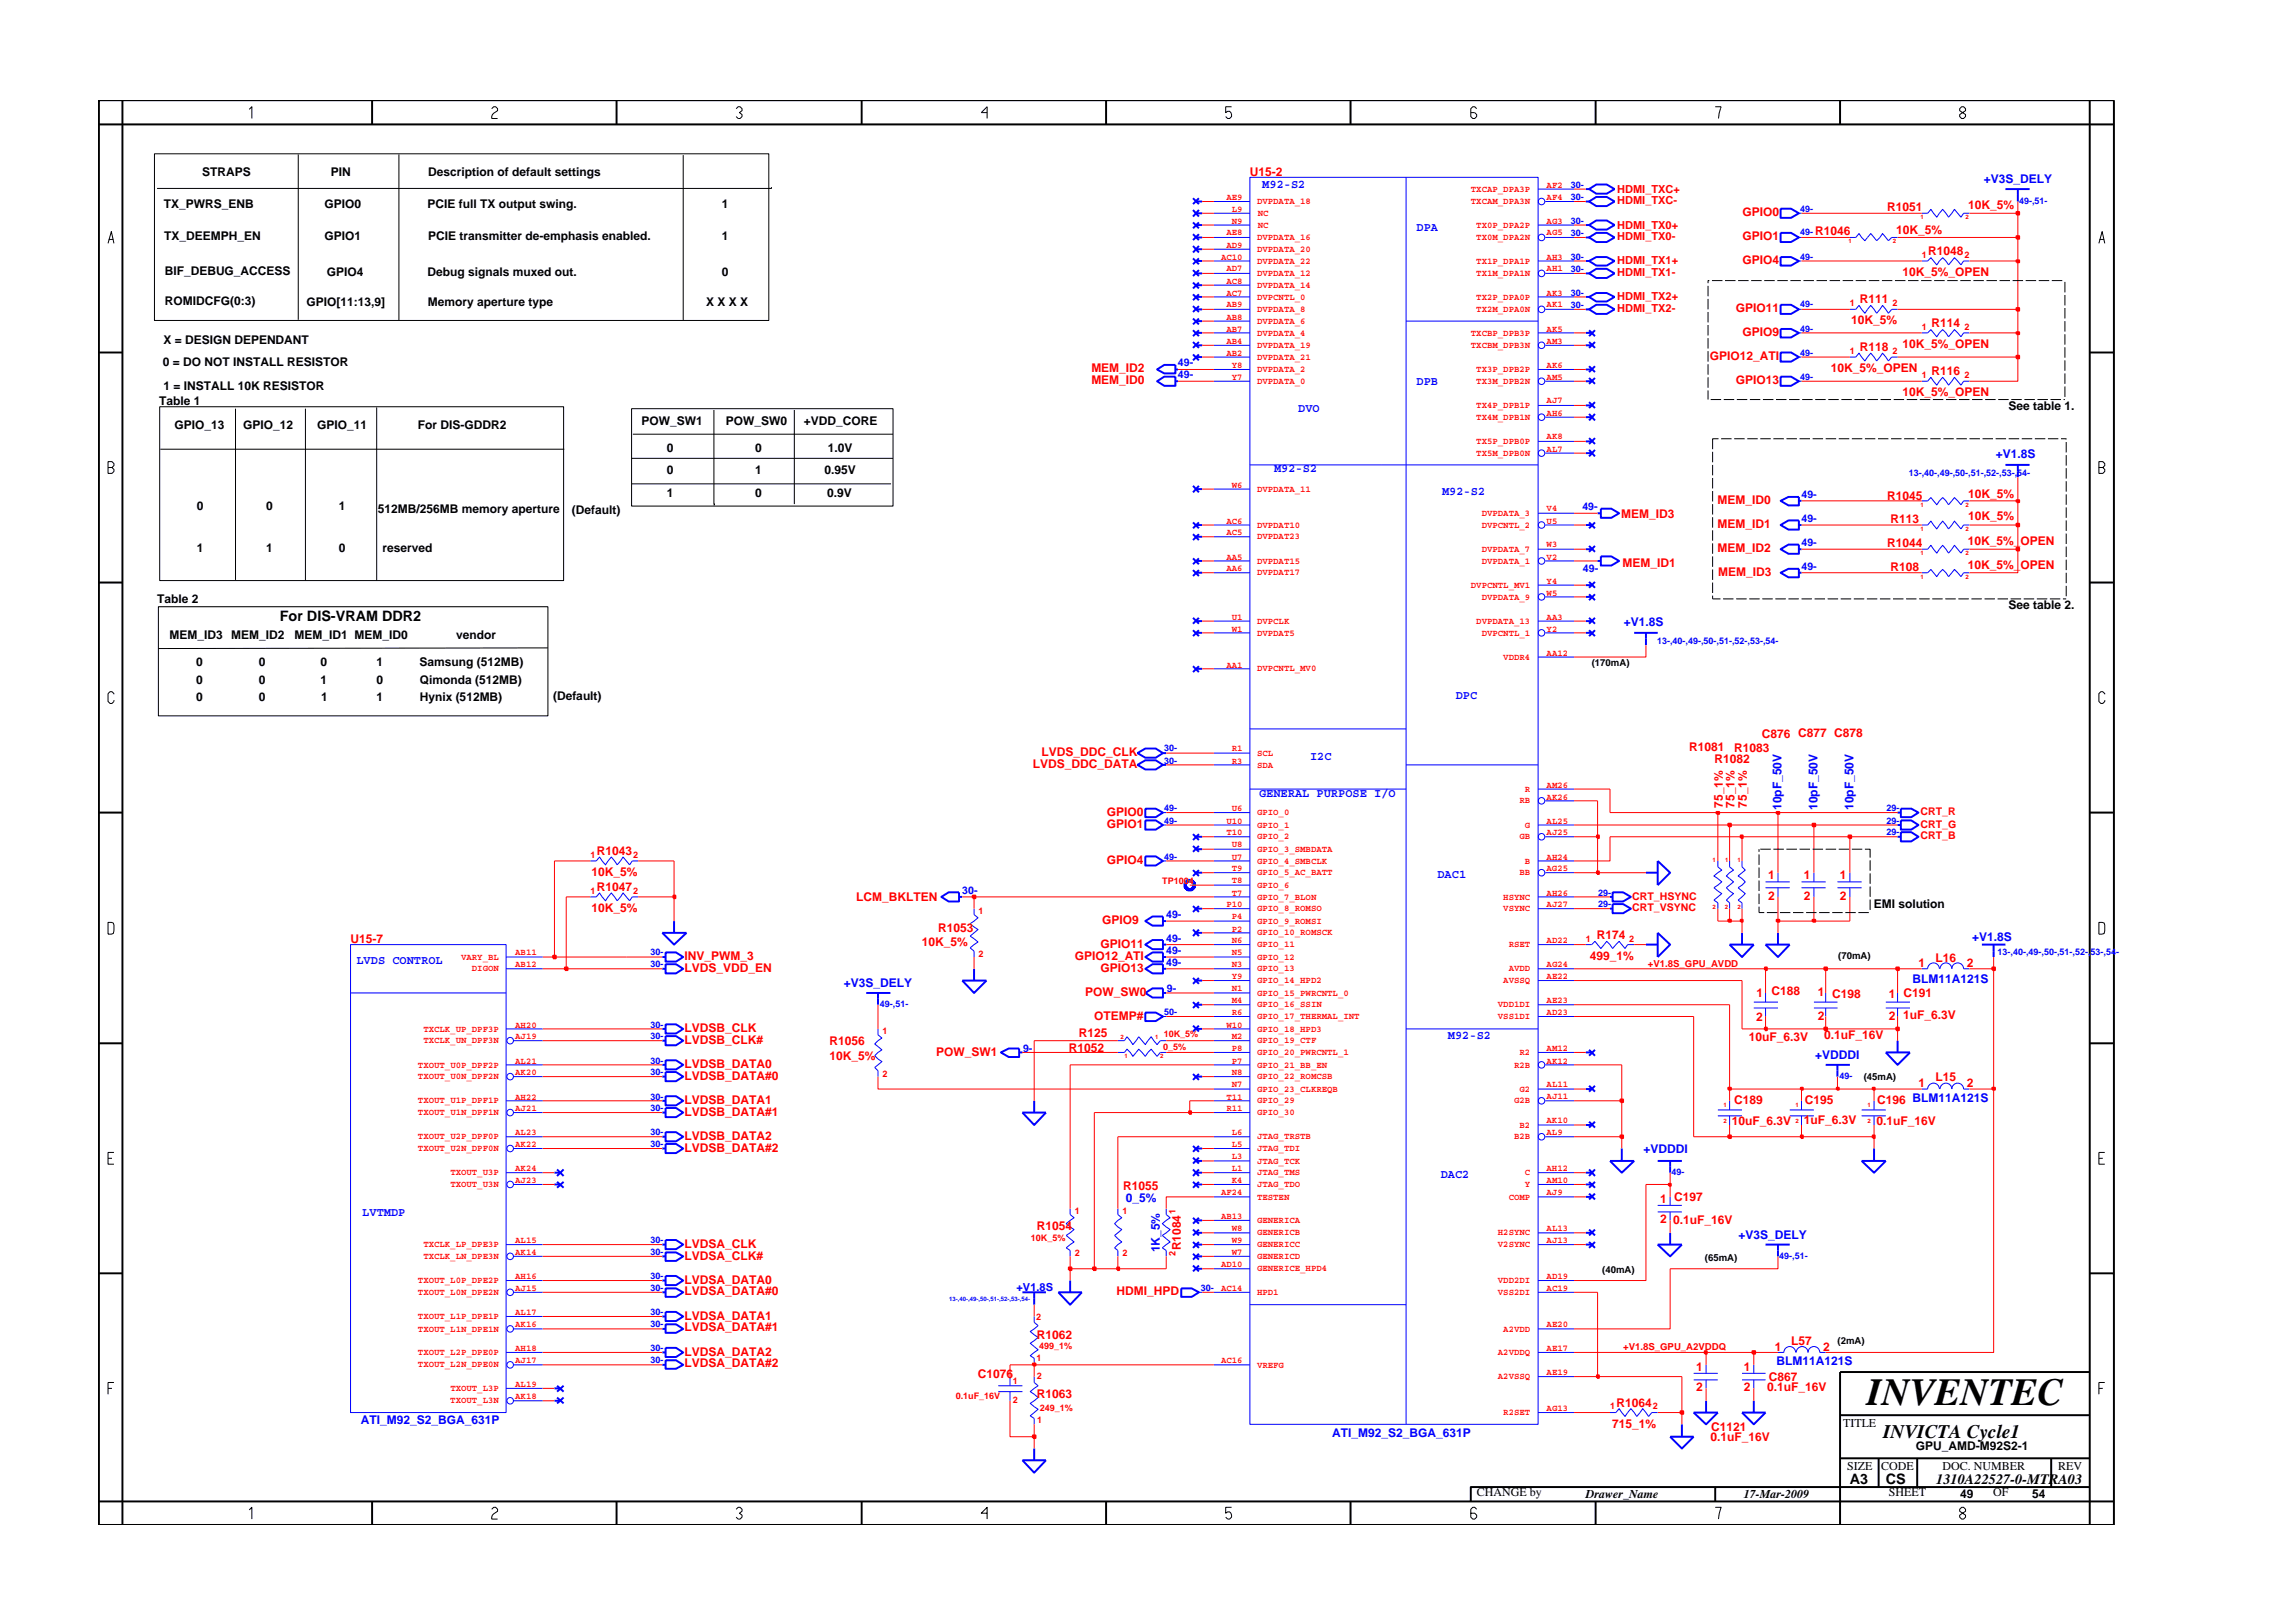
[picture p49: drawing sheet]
<svg xmlns="http://www.w3.org/2000/svg" width="297mm" height="210mm" viewBox="0 0 297 210" stroke-linecap="round" stroke-linejoin="round" font-family="sans-serif">
<defs><g id="words">
<text font-size="5" x="241.8" y="182">INVENTEC</text>
<text font-size="2.5" x="244" y="186.3">INVICTA Cycle1</text>
<g font-size="1.9">
<text x="36.2" y="80.5">For DIS-VRAM DDR2</text>
<text x="239.6" y="192.2">A3</text>
<text x="244.3" y="192.3">CS</text>
<text x="250.8" y="192.2">1310A22527-0-MTRA03</text>
</g>
<g font-size="1.6">
<text x="26.2" y="22.8">STRAPS</text>
<text x="42.8" y="22.8">PIN</text>
<text x="55.5" y="22.8">Description of default settings</text>
<text x="21.2" y="26.9">TX_PWRS_ENB</text>
<text x="42" y="26.9">GPIO0</text>
<text x="55.4" y="26.9">PCIE full TX output swing.</text>
<text x="93.5" y="26.9">1</text>
<text x="21.3" y="31.1">TX_DEEMPH_EN</text>
<text x="21.3" y="35.7">BIF_DEBUG_ACCESS</text>
<text x="42" y="31.1">GPIO1</text>
<text x="42.4" y="35.7">GPIO4</text>
<text x="55.4" y="35.7">Debug signals muxed out.</text>
<text x="55.5" y="31.1">PCIE transmitter de-emphasis enabled.</text>
<text x="93.5" y="31.1">1</text>
<text x="93.5" y="35.7">0</text>
<text x="21.3" y="39.6">ROMIDCFG(0:3)</text>
<text x="39.7" y="39.6">GPIO[11:13,9]</text>
<text x="55.4" y="39.6">Memory aperture type</text>
<text x="91.5" y="39.6">X X X X</text>
<text x="21.1" y="47.4">0 = DO NOT INSTALL RESISTOR</text>
<text x="21.2" y="44.6">X = DESIGN DEPENDANT</text>
<text x="20.6" y="52.4">Table 1</text>
<text x="21.2" y="50.5">1 = INSTALL 10K RESISTOR</text>
<text x="260.2" y="53.1">See table 1.</text>
<text x="22.6" y="55.6">GPIO_13</text>
<text x="31.5" y="55.6">GPIO_12</text>
<text x="41.1" y="55.6">GPIO_11</text>
<text x="54.1" y="55.6">For DIS-GDDR2</text>
<text x="83.1" y="55.1">POW_SW1</text>
<text x="86.4" y="58.5">0</text>
<text x="94" y="55.1">POW_SW0</text>
<text x="97.8" y="58.5">0</text>
<text x="104.1" y="55.1">+VDD_CORE</text>
<text x="107.2" y="58.5">1.0V</text>
<text x="86.4" y="64.4">1</text>
<text x="86.4" y="61.4">0</text>
<text x="97.8" y="61.4">1</text>
<text x="97.8" y="64.4">0</text>
<text x="106.8" y="61.4">0.95V</text>
<text x="107.1" y="64.4">0.9V</text>
<text x="25.5" y="66.1">0</text>
<text x="25.5" y="71.6">1</text>
<text x="34.5" y="66.1">0</text>
<text x="34.5" y="71.6">1</text>
<text x="43.9" y="71.6">0</text>
<text x="43.9" y="66.1">1</text>
<text x="48.9" y="66.5">512MB/256MB memory aperture</text>
<text x="49.5" y="71.6">reserved</text>
<text x="74.1" y="66.6">(Default)</text>
<text x="20.4" y="78.2">Table 2</text>
<text x="22" y="82.7">MEM_ID3 MEM_ID2</text>
<text x="38.1" y="82.7">MEM_ID1 MEM_ID0</text>
<text x="59.1" y="82.7">vendor</text>
<text x="260.2" y="78.9">See table 2.</text>
<text x="25.4" y="86.3">0</text>
<text x="25.4" y="88.6">0</text>
<text x="33.5" y="88.6">0</text>
<text x="33.5" y="86.3">0</text>
<text x="41.5" y="86.3">0</text>
<text x="41.5" y="88.6">1</text>
<text x="48.8" y="88.6">0</text>
<text x="48.8" y="86.3">1</text>
<text x="54.3" y="86.3">Samsung (512MB)</text>
<text x="54.4" y="88.6">Qimonda (512MB)</text>
<text x="25.4" y="90.8">0</text>
<text x="33.5" y="90.8">0</text>
<text x="41.6" y="90.8">1</text>
<text x="48.8" y="90.8">1</text>
<text x="54.4" y="90.8">Hynix (512MB)</text>
<text x="71.6" y="90.7">(Default)</text>
<text x="242.7" y="117.6">EMI solution</text>
<text x="238.7" y="184.8">TITLE</text>
<text x="239.3" y="190.4">SIZE</text>
<text x="243.7" y="190.4">CODE</text>
<text x="248.2" y="187.9">GPU_AMD-M92S2-1</text>
<text x="251.6" y="190.4">DOC. NUMBER</text>
<text x="266.6" y="190.4">REV</text>
<text x="191.3" y="193.9">CHANGE by</text>
<text x="205.4" y="194.1">Drawer_Name</text>
<text x="225.9" y="194.1">17-Mar-2009</text>
<text x="244.7" y="193.9">SHEET</text>
<text x="253.9" y="194.1">49</text>
<text x="258.2" y="193.9">OF</text>
<text x="263.3" y="194.1">54</text>
</g>
<g font-size="1.6" fill="#f00">
<text x="161.9" y="22.8">U15-2</text>
<text x="225.7" y="28">GPIO0</text>
<text x="244.5" y="27.4">R1051</text>
<text x="254.9" y="27.1">10K_5%</text>
<text x="225.7" y="34.2">GPIO4</text>
<text x="225.7" y="31.1">GPIO1</text>
<text x="235.1" y="30.5">R1046</text>
<text x="245.6" y="30.3">10K_5%</text>
<text x="246.5" y="35.8">10K_5%_OPEN</text>
<text x="249.8" y="33">R1048</text>
<text x="224.9" y="40.4">GPIO11</text>
<text x="240.9" y="39.3">R111</text>
<text x="221.5" y="46.7">GPIO12_ATI</text>
<text x="225.7" y="43.5">GPIO9</text>
<text x="239.8" y="42">10K_5%</text>
<text x="240.9" y="45.5">R118</text>
<text x="246.5" y="45.1">10K_5%_OPEN</text>
<text x="250.2" y="42.4">R114</text>
<text x="141.4" y="48.2">MEM_ID2</text>
<text x="141.4" y="49.8">MEM_ID0</text>
<text x="224.9" y="49.8">GPIO13</text>
<text x="237.2" y="48.2">10K_5%_OPEN</text>
<text x="246.5" y="51.3">10K_5%_OPEN</text>
<text x="250.2" y="48.6">R116</text>
<text x="222.5" y="65.3">MEM_ID0</text>
<text x="244.5" y="64.7">R1045</text>
<text x="254.9" y="64.5">10K_5%</text>
<text x="210" y="67.2">MEM_ID3</text>
<text x="222.5" y="71.5">MEM_ID2</text>
<text x="222.5" y="68.4">MEM_ID1</text>
<text x="244.5" y="70.9">R1044</text>
<text x="244.9" y="67.8">R113</text>
<text x="254.9" y="70.6">10K_5%_OPEN</text>
<text x="254.9" y="67.4">10K_5%</text>
<text x="210.2" y="73.4">MEM_ID1</text>
<text x="222.6" y="74.6">MEM_ID3</text>
<text x="244.9" y="74">R108</text>
<text x="254.9" y="73.8">10K_5%_OPEN</text>
<text x="228.2" y="95.6">C876 C877 C878</text>
<text x="133.8" y="99.5">LVDS_DDC_DATA</text>
<text x="134.9" y="97.9">LVDS_DDC_CLK</text>
<text x="218.8" y="97.3">R1081</text>
<text x="222.1" y="98.8">R1082</text>
<text x="224.6" y="97.4">R1083</text>
<text x="143.4" y="105.7">GPIO0</text>
<text x="143.4" y="107.3">GPIO1</text>
<text x="223.2" y="104.6" transform="rotate(-90 223.2 104.6)">75_1%</text>
<text x="224.7" y="104.6" transform="rotate(-90 224.7 104.6)">75_1%</text>
<text x="226.3" y="104.6" transform="rotate(-90 226.3 104.6)">75_1%</text>
<text x="76.6" y="113.5">10K_5%</text>
<text x="77.3" y="110.8">R1043</text>
<text x="143.4" y="111.9">GPIO4</text>
<text x="229" y="113.8">1</text>
<text x="233.7" y="113.8">1</text>
<text x="238.3" y="113.8">1</text>
<text x="76.6" y="118.1">10K_5%</text>
<text x="77.3" y="115.4">R1047</text>
<text x="110.9" y="116.8">LCM_BKLTEN</text>
<text x="142.8" y="119.7">GPIO9</text>
<text x="229" y="116.6">2</text>
<text x="233.7" y="116.6">2</text>
<text x="238.3" y="116.6">2</text>
<text x="45.4" y="122.2">U15-7</text>
<text x="88.7" y="125.9">LVDS_VDD_EN</text>
<text x="88.7" y="124.3">INV_PWM_3</text>
<text x="119.4" y="122.5">10K_5%</text>
<text x="121.5" y="120.7">R1053</text>
<text x="139.2" y="124.3">GPIO12_ATI</text>
<text x="142.6" y="122.8">GPIO11</text>
<text x="142.6" y="125.9">GPIO13</text>
<text x="206" y="124.3">499_1%</text>
<text x="206.9" y="121.6">R174</text>
<text x="248.5" y="125.3">1</text>
<text x="250.7" y="124.6">L16</text>
<text x="254.8" y="125.3">2</text>
<text x="140.6" y="129">POW_SW0</text>
<text x="227.5" y="129.1">1 C188</text>
<text x="235.5" y="129.1">1 C198</text>
<text x="244.7" y="129.3">1 C191</text>
<text x="88.7" y="133.7">LVDSB_CLK</text>
<text x="88.7" y="135.2">LVDSB_CLK#</text>
<text x="107.5" y="135.3">R1056</text>
<text x="107.5" y="137.3">10K_5%</text>
<text x="121.3" y="136.8">POW_SW1</text>
<text x="138.5" y="136.3">R1052</text>
<text x="139.7" y="134.3">R125</text>
<text x="141.7" y="132.1">OTEMP#</text>
<text x="226.6" y="134.9">10uF_6.3V</text>
<text x="227.5" y="132.3">2</text>
<text x="235.5" y="132.2">2</text>
<text x="236.3" y="134.6">0.1uF_16V</text>
<text x="244.7" y="132.1">2</text>
<text x="246.6" y="132">1uF_6.3V</text>
<text x="88.7" y="139.9">LVDSB_DATA#0</text>
<text x="88.7" y="143">LVDSB_DATA1</text>
<text x="88.7" y="138.4">LVDSB_DATA0</text>
<text x="224.6" y="143">C189</text>
<text x="233.8" y="143">C195</text>
<text x="243.2" y="143">C196 BLM11A121S</text>
<text x="248.5" y="140.8">1</text>
<text x="250.7" y="140.1">L15</text>
<text x="254.8" y="140.8">2</text>
<text x="88.7" y="144.5">LVDSB_DATA#1</text>
<text x="88.7" y="147.7">LVDSB_DATA2</text>
<text x="88.7" y="149.2">LVDSB_DATA#2</text>
<text x="224.4" y="145.8">10uF_6.3V</text>
<text x="233.7" y="145.6">1uF_6.3V</text>
<text x="243.1" y="145.8">0.1uF_16V</text>
<text x="145.5" y="154.1">R1055</text>
<text x="215.1" y="155.8">1 C197</text>
<text x="88.7" y="161.6">LVDSA_CLK</text>
<text x="134.3" y="159.4">R1054</text>
<text x="153" y="162" transform="rotate(-90 153 162)">R1084</text>
<text x="215.1" y="158.5">2</text>
<text x="216.7" y="158.6">0.1uF_16V</text>
<text x="88.7" y="163.2">LVDSA_CLK#</text>
<text x="88.7" y="166.3">LVDSA_DATA0</text>
<text x="88.7" y="167.8">LVDSA_DATA#0</text>
<text x="144.7" y="167.8">HDMI_HPD</text>
<text x="88.7" y="171">LVDSA_DATA1</text>
<text x="88.7" y="172.5">LVDSA_DATA#1</text>
<text x="134.3" y="173.5">R1062</text>
<text x="88.7" y="175.6">LVDSA_DATA2</text>
<text x="88.7" y="177.1">LVDSA_DATA#2</text>
<text x="126.7" y="178.5">C1076</text>
<text x="219.7" y="177.6">1</text>
<text x="225.9" y="177.6">1</text>
<text x="229.1" y="178.9">C867</text>
<text x="229.9" y="175">1</text>
<text x="232" y="174.3">L57</text>
<text x="236.2" y="175">2</text>
<text x="134.3" y="181.1">R1063</text>
<text x="208.8" y="184.9">715_1%</text>
<text x="209.4" y="182.2">R1064</text>
<text x="219.7" y="180.3">2</text>
<text x="221.7" y="185.4">C1121</text>
<text x="225.9" y="180.3">2</text>
<text x="228.9" y="180.2">0.1uF_16V</text>
<text x="221.6" y="186.7">0.1uF_16V</text>
</g>
<g font-size="1.6" fill="#00f">
<text x="257" y="23.7">+V3S_DELY</text>
<text x="163.5" y="24.3">M92-S2</text>
<text x="183.5" y="29.9">DPA</text>
<text x="168.2" y="53.4">DVO</text>
<text x="183.5" y="49.9">DPB</text>
<text x="258.5" y="59.3">+V1.8S</text>
<text x="165" y="61.1">M92-S2</text>
<text x="186.8" y="64.1">M92-S2</text>
<text x="210.4" y="81">+V1.8S</text>
<text x="188.6" y="90.5">DPC</text>
<text x="169.7" y="98.5">I2C</text>
<text x="163.1" y="103.3">GENERAL PURPOSE I/O</text>
<text x="230.8" y="104.9" transform="rotate(-90 230.8 104.9)">10pF_50V</text>
<text x="235.4" y="104.9" transform="rotate(-90 235.4 104.9)">10pF_50V</text>
<text x="240.1" y="104.9" transform="rotate(-90 240.1 104.9)">10pF_50V</text>
<text x="186.2" y="113.8">DAC1</text>
<text x="46.2" y="124.9">LVDS CONTROL</text>
<text x="255.5" y="121.9">+V1.8S</text>
<text x="109.3" y="127.9">+V3S_DELY</text>
<text x="247.8" y="127.3">BLM11A121S</text>
<text x="187.6" y="134.5">M92-S2</text>
<text x="235.2" y="137.2">+VDDDI</text>
<text x="212.9" y="149.4">+VDDDI</text>
<text x="145.8" y="155.7">0_5%</text>
<text x="186.6" y="152.7">DAC2</text>
<text x="46.9" y="157.5">LVTMDP</text>
<text x="225.2" y="160.5">+V3S_DELY</text>
<text x="150.3" y="162.3" transform="rotate(-90 150.3 162.3)">1K_5%</text>
<text x="230.1" y="176.9">BLM11A121S</text>
<text x="46.8" y="184.5">ATI_M92_S2_BGA_631P</text>
<text x="172.6" y="186.1">ATI_M92_S2_BGA_631P</text>
</g>
<g font-size="1.4" fill="#f00">
<text x="209.5" y="29.6">HDMI_TX0+</text>
<text x="209.5" y="26.5">HDMI_TXC-</text>
<text x="209.5" y="24.9">HDMI_TXC+</text>
<text x="209.5" y="35.8">HDMI_TX1-</text>
<text x="209.5" y="34.3">HDMI_TX1+</text>
<text x="209.5" y="31.1">HDMI_TX0-</text>
<text x="209.5" y="40.4">HDMI_TX2-</text>
<text x="209.5" y="38.9">HDMI_TX2+</text>
<text x="248.8" y="107.2">CRT_G</text>
<text x="248.8" y="105.6">CRT_R</text>
<text x="248.8" y="108.7">CRT_B</text>
<text x="211.4" y="116.5">CRT_HSYNC</text>
<text x="211.4" y="118.1">CRT_VSYNC</text>
</g>
<g font-size="1.4" fill="#00f">
<text x="152.6" y="47.4">49-</text>
<text x="152.6" y="49">49-</text>
<text x="233.4" y="64.5">49-</text>
<text x="205" y="66.1">49-</text>
<text x="233.4" y="70.7">49-</text>
<text x="233.4" y="67.7">49-</text>
<text x="205.1" y="74.1">49-</text>
<text x="233.4" y="73.9">49-</text>
<text x="124.7" y="115.8">30-</text>
<text x="151.1" y="118.9">49-</text>
<text x="151.1" y="122">49-</text>
<text x="151.1" y="125.1">49-</text>
<text x="151.1" y="123.6">49-</text>
<text x="151.2" y="128.6">9-</text>
<text x="132.5" y="136.3">9-</text>
<text x="131.7" y="167.2">+V1.8S</text>
</g>
<g font-size="1.2" fill="#f00">
<text x="158.9" y="25.9">AE9</text>
<text x="159.6" y="27.5">L9</text>
<text x="159.6" y="29">N9</text>
<text x="162.8" y="26.4">DVPDATA_18</text>
<text x="162.9" y="28">NC</text>
<text x="162.9" y="29.5">NC</text>
<text x="190.5" y="26.4">TXCAM_DPA3N</text>
<text x="190.5" y="24.8">TXCAP_DPA3P</text>
<text x="191.2" y="29.5">TX0P_DPA2P</text>
<text x="200.3" y="25.9">AF4</text>
<text x="200.3" y="24.3">AF2</text>
<text x="200.3" y="29">AG3</text>
<text x="158.2" y="33.6">AC10</text>
<text x="158.9" y="30.5">AE8</text>
<text x="158.9" y="32.1">AD9</text>
<text x="158.9" y="35.2">AD7</text>
<text x="162.8" y="31.1">DVPDATA_16</text>
<text x="162.8" y="32.6">DVPDATA_20</text>
<text x="162.8" y="34.2">DVPDATA_22</text>
<text x="162.8" y="35.8">DVPDATA_12</text>
<text x="191.2" y="31.1">TX0M_DPA2N</text>
<text x="191.2" y="35.8">TX1M_DPA1N</text>
<text x="191.2" y="34.2">TX1P_DPA1P</text>
<text x="200.3" y="30.5">AG5</text>
<text x="200.3" y="35.2">AH1</text>
<text x="200.3" y="33.6">AH3</text>
<text x="248.9" y="33.5">1</text>
<text x="254.5" y="33.5">2</text>
<text x="158.9" y="39.8">AB9</text>
<text x="158.9" y="36.8">AC8</text>
<text x="158.9" y="38.3">AC7</text>
<text x="158.9" y="41.4">AB8</text>
<text x="162.8" y="40.4">DVPDATA_8</text>
<text x="162.8" y="37.3">DVPDATA_14</text>
<text x="162.8" y="38.8">DVPCNTL_0</text>
<text x="162.8" y="41.9">DVPDATA_6</text>
<text x="191.2" y="40.4">TX2M_DPA0N</text>
<text x="191.2" y="38.8">TX2P_DPA0P</text>
<text x="200.3" y="39.8">AK1</text>
<text x="200.3" y="38.3">AK3</text>
<text x="239.6" y="39.7">1</text>
<text x="245.2" y="39.7">2</text>
<text x="158.9" y="44.6">AB4</text>
<text x="158.9" y="46.1">AB2</text>
<text x="158.9" y="43">AB7</text>
<text x="159.6" y="47.6">Y8</text>
<text x="162.8" y="45.1">DVPDATA_19</text>
<text x="162.8" y="46.6">DVPDATA_21</text>
<text x="162.8" y="43.5">DVPDATA_4</text>
<text x="190.5" y="45.1">TXCBM_DPB3N</text>
<text x="190.5" y="43.5">TXCBP_DPB3P</text>
<text x="200.3" y="47.6">AK6</text>
<text x="200.3" y="44.6">AM3</text>
<text x="200.3" y="43">AK5</text>
<text x="239.6" y="45.9">1</text>
<text x="245.2" y="45.9">2</text>
<text x="248.9" y="42.8">1</text>
<text x="254.5" y="42.8">2</text>
<text x="159.6" y="49.2">Y7</text>
<text x="162.8" y="48.2">DVPDATA_2</text>
<text x="162.8" y="49.7">DVPDATA_0</text>
<text x="191.2" y="48.2">TX3P_DPB2P</text>
<text x="191.2" y="52.9">TX4P_DPB1P</text>
<text x="191.2" y="49.7">TX3M_DPB2N</text>
<text x="200.3" y="53.9">AH6</text>
<text x="200.3" y="52.3">AJ7</text>
<text x="200.3" y="49.2">AM5</text>
<text x="248.9" y="49">1</text>
<text x="254.5" y="49">2</text>
<text x="191.2" y="54.4">TX4M_DPB1N</text>
<text x="191.2" y="59">TX5M_DPB0N</text>
<text x="191.2" y="57.5">TX5P_DPB0P</text>
<text x="200.3" y="58.5">AL7</text>
<text x="200.3" y="56.9">AK8</text>
<text x="159.6" y="63.2">W6</text>
<text x="162.8" y="63.7">DVPDATA_11</text>
<text x="158.9" y="67.8">AC6</text>
<text x="158.9" y="69.4">AC5</text>
<text x="162.8" y="68.4">DVPDAT10</text>
<text x="162.8" y="69.9">DVPDAT23</text>
<text x="191.9" y="68.4">DVPCNTL_2</text>
<text x="191.9" y="66.8">DVPDATA_3</text>
<text x="191.9" y="71.5">DVPDATA_7</text>
<text x="200.3" y="70.9">W3</text>
<text x="200.3" y="67.8">U5</text>
<text x="200.3" y="66.2">V4</text>
<text x="158.9" y="72.5">AA5</text>
<text x="158.9" y="74">AA6</text>
<text x="162.8" y="73">DVPDAT15</text>
<text x="162.8" y="74.5">DVPDAT17</text>
<text x="190.5" y="76.1">DVPCNTL_MV1</text>
<text x="191.9" y="77.7">DVPDATA_9</text>
<text x="191.9" y="73">DVPDATA_1</text>
<text x="200.3" y="77.2">W5</text>
<text x="200.3" y="75.6">Y4</text>
<text x="200.3" y="72.5">V2</text>
<text x="159.6" y="80.3">U1</text>
<text x="159.6" y="81.8">W1</text>
<text x="162.8" y="80.8">DVPCLK</text>
<text x="162.8" y="82.3">DVPDAT5</text>
<text x="191.2" y="80.8">DVPDATA_13</text>
<text x="191.9" y="82.3">DVPCNTL_1</text>
<text x="200.3" y="80.3">AA3</text>
<text x="200.3" y="81.8">Y2</text>
<text x="158.9" y="86.5">AA1</text>
<text x="162.8" y="87">DVPCNTL_MV0</text>
<text x="194.7" y="85.5">VDDR4</text>
<text x="200.3" y="84.9">AA12</text>
<text x="159.6" y="97.3">R1</text>
<text x="159.6" y="98.9">R3</text>
<text x="162.8" y="97.9">SCL</text>
<text x="162.8" y="99.4">SDA</text>
<text x="158.9" y="106.7">U10</text>
<text x="159.6" y="105.1">U6</text>
<text x="162.8" y="105.6">GPIO_0</text>
<text x="162.8" y="107.2">GPIO_1</text>
<text x="196.8" y="104.1">RB</text>
<text x="197.5" y="107.2">G</text>
<text x="197.5" y="102.6">R</text>
<text x="200.3" y="106.7">AL25</text>
<text x="200.3" y="102.1">AM26</text>
<text x="200.3" y="103.6">AK26</text>
<text x="76.5" y="111.1">1</text>
<text x="82" y="111.1">2</text>
<text x="158.9" y="108.2">T10</text>
<text x="159.6" y="109.8">U8</text>
<text x="159.6" y="111.4">U7</text>
<text x="159.6" y="112.9">T9</text>
<text x="162.8" y="110.4">GPIO_3_SMBDATA</text>
<text x="162.8" y="111.9">GPIO_4_SMBCLK</text>
<text x="162.8" y="113.4">GPIO_5_AC_BATT</text>
<text x="162.8" y="108.7">GPIO_2</text>
<text x="196.8" y="113.4">BB</text>
<text x="196.8" y="108.7">GB</text>
<text x="197.5" y="111.9">B</text>
<text x="200.3" y="112.9">AG25</text>
<text x="200.3" y="108.2">AJ25</text>
<text x="200.3" y="111.4">AH24</text>
<text x="76.5" y="115.8">1</text>
<text x="82" y="115.8">2</text>
<text x="126.8" y="118.4">1</text>
<text x="150.6" y="114.5">TP1004</text>
<text x="158.9" y="117.5">P10</text>
<text x="159.6" y="114.4">T8</text>
<text x="159.6" y="116">T7</text>
<text x="159.6" y="119.1">P4</text>
<text x="162.8" y="115">GPIO_6</text>
<text x="162.8" y="116.5">GPIO_7_BLON</text>
<text x="162.8" y="118.1">GPIO_8_ROMSO</text>
<text x="162.8" y="119.7">GPIO_9_ROMSI</text>
<text x="194.7" y="118.1">VSYNC</text>
<text x="194.7" y="116.5">HSYNC</text>
<text x="200.3" y="117.5">AJ27</text>
<text x="200.3" y="116">AH26</text>
<text x="59.7" y="124.3">VARY_BL</text>
<text x="61.1" y="125.8">DIGON</text>
<text x="66.7" y="125.3">AB12</text>
<text x="66.7" y="123.7">AB11</text>
<text x="126.8" y="124">2</text>
<text x="159.6" y="120.7">P2</text>
<text x="159.6" y="122.2">N6</text>
<text x="159.6" y="123.7">N5</text>
<text x="159.6" y="125.3">N3</text>
<text x="162.8" y="121.2">GPIO_10_ROMSCK</text>
<text x="162.8" y="122.7">GPIO_11</text>
<text x="162.8" y="124.3">GPIO_12</text>
<text x="162.8" y="125.8">GPIO_13</text>
<text x="195.4" y="125.8">AVDD</text>
<text x="195.4" y="122.7">RSET</text>
<text x="200.3" y="125.3">AG24</text>
<text x="200.3" y="122.2">AD22</text>
<text x="205.4" y="122">1</text>
<text x="211" y="122">2</text>
<text x="213.5" y="125.3">+V1.8S_GPU_AVDD</text>
<text x="159.6" y="126.9">Y9</text>
<text x="159.6" y="128.4">N1</text>
<text x="159.6" y="130">M4</text>
<text x="159.6" y="131.5">R6</text>
<text x="162.8" y="127.4">GPIO_14_HPD2</text>
<text x="162.8" y="129">GPIO_15_PWRCNTL_0</text>
<text x="162.8" y="130.5">GPIO_16_SSIN</text>
<text x="194" y="130.5">VDD1DI</text>
<text x="194.7" y="127.4">AVSSQ</text>
<text x="200.3" y="126.9">AE22</text>
<text x="200.3" y="130">AE23</text>
<text x="200.3" y="131.5">AD23</text>
<text x="54.8" y="135.2">TXCLK_UN_DPF3N</text>
<text x="54.8" y="133.6">TXCLK_UP_DPF3P</text>
<text x="66.7" y="134.6">AJ19</text>
<text x="66.7" y="133.1">AH20</text>
<text x="66.7" y="137.8">AL21</text>
<text x="114.3" y="134">1</text>
<text x="150.7" y="136.1">0_5%</text>
<text x="150.8" y="134.3">10K_5%</text>
<text x="158.9" y="133.1">W10</text>
<text x="159.6" y="134.6">M2</text>
<text x="159.6" y="136.2">P8</text>
<text x="159.6" y="137.8">P7</text>
<text x="162.8" y="132">GPIO_17_THERMAL_INT</text>
<text x="162.8" y="133.6">GPIO_18_HPD3</text>
<text x="162.8" y="135.2">GPIO_19_CTF</text>
<text x="162.8" y="136.7">GPIO_20_PWRCNTL_1</text>
<text x="194" y="132">VSS1DI</text>
<text x="196.8" y="136.7">R2</text>
<text x="200.3" y="136.2">AM12</text>
<text x="200.3" y="137.8">AK12</text>
<text x="54.1" y="139.8">TXOUT_U0N_DPF2N</text>
<text x="54.1" y="138.3">TXOUT_U0P_DPF2P</text>
<text x="54.1" y="143">TXOUT_U1P_DPF1P</text>
<text x="66.7" y="139.3">AK20</text>
<text x="66.7" y="144">AJ21</text>
<text x="66.7" y="142.4">AH22</text>
<text x="114.3" y="139.5">2</text>
<text x="158.9" y="142.4">T11</text>
<text x="158.9" y="144">R11</text>
<text x="159.6" y="139.3">N8</text>
<text x="159.6" y="140.8">N7</text>
<text x="162.8" y="138.3">GPIO_21_BB_EN</text>
<text x="162.8" y="139.8">GPIO_22_ROMCSB</text>
<text x="162.8" y="141.4">GPIO_23_CLKREQB</text>
<text x="162.8" y="143">GPIO_29</text>
<text x="196.1" y="143">G2B</text>
<text x="196.1" y="138.3">R2B</text>
<text x="196.8" y="141.4">G2</text>
<text x="200.3" y="140.8">AL11</text>
<text x="200.3" y="142.4">AJ11</text>
<text x="54.1" y="144.5">TXOUT_U1N_DPF1N</text>
<text x="54.1" y="149.1">TXOUT_U2N_DPF0N</text>
<text x="54.1" y="147.6">TXOUT_U2P_DPF0P</text>
<text x="66.7" y="148.6">AK22</text>
<text x="66.7" y="147.1">AL23</text>
<text x="159.6" y="147.1">L6</text>
<text x="159.6" y="148.6">L5</text>
<text x="162.8" y="144.5">GPIO_30</text>
<text x="162.8" y="147.6">JTAG_TRSTB</text>
<text x="162.8" y="149.1">JTAG_TDI</text>
<text x="196.1" y="147.6">B2B</text>
<text x="196.8" y="146.1">B2</text>
<text x="200.3" y="145.5">AK10</text>
<text x="200.3" y="147.1">AL9</text>
<text x="58.3" y="153.8">TXOUT_U3N</text>
<text x="58.3" y="152.3">TXOUT_U3P</text>
<text x="66.7" y="153.3">AJ23</text>
<text x="66.7" y="151.8">AK24</text>
<text x="158.2" y="154.8">AF24</text>
<text x="159.6" y="153.3">K4</text>
<text x="159.6" y="151.8">L1</text>
<text x="159.6" y="150.1">L3</text>
<text x="162.8" y="155.4">TESTEN</text>
<text x="162.8" y="153.8">JTAG_TDO</text>
<text x="162.8" y="152.3">JTAG_TMS</text>
<text x="162.8" y="150.7">JTAG_TCK</text>
<text x="195.4" y="155.4">COMP</text>
<text x="197.5" y="152.3">C</text>
<text x="197.5" y="153.8">Y</text>
<text x="200.3" y="151.8">AH12</text>
<text x="200.3" y="154.8">AJ9</text>
<text x="200.3" y="153.3">AM10</text>
<text x="54.8" y="161.6">TXCLK_LP_DPE3P</text>
<text x="66.7" y="161.1">AL15</text>
<text x="133.5" y="160.8">10K_5%</text>
<text x="139.2" y="157.3">1</text>
<text x="145.4" y="157.3">1</text>
<text x="152.3" y="157.2" transform="rotate(-90 152.3 157.2)">1</text>
<text x="158.2" y="157.9">AB13</text>
<text x="159.6" y="159.5">W8</text>
<text x="159.6" y="161.1">W9</text>
<text x="162.8" y="158.4">GENERICA</text>
<text x="162.8" y="160.1">GENERICB</text>
<text x="162.8" y="161.6">GENERICC</text>
<text x="194" y="161.6">V2SYNC</text>
<text x="194" y="160.1">H2SYNC</text>
<text x="200.3" y="161.1">AJ13</text>
<text x="200.3" y="159.5">AL13</text>
<text x="54.1" y="167.8">TXOUT_L0N_DPE2N</text>
<text x="54.1" y="166.2">TXOUT_L0P_DPE2P</text>
<text x="54.8" y="163.1">TXCLK_LN_DPE3N</text>
<text x="66.7" y="167.2">AJ15</text>
<text x="66.7" y="165.7">AH16</text>
<text x="66.7" y="162.6">AK14</text>
<text x="139.2" y="162.8">2</text>
<text x="145.4" y="162.8">2</text>
<text x="152.3" y="162.8" transform="rotate(-90 152.3 162.8)">2</text>
<text x="158.2" y="164.2">AD10</text>
<text x="158.2" y="167.2">AC14</text>
<text x="159.6" y="162.6">W7</text>
<text x="162.8" y="164.7">GENERICE_HPD4</text>
<text x="162.8" y="163.1">GENERICD</text>
<text x="162.8" y="167.8">HPD1</text>
<text x="194" y="166.2">VDD2DI</text>
<text x="194" y="167.8">VSS2DI</text>
<text x="200.3" y="165.7">AD19</text>
<text x="200.3" y="167.2">AC19</text>
<text x="54.1" y="172.5">TXOUT_L1N_DPE1N</text>
<text x="54.1" y="170.9">TXOUT_L1P_DPE1P</text>
<text x="66.7" y="171.9">AK16</text>
<text x="66.7" y="170.4">AL17</text>
<text x="134.2" y="171">2</text>
<text x="194.7" y="172.5">A2VDD</text>
<text x="200.3" y="171.9">AE20</text>
<text x="54.1" y="177.2">TXOUT_L2N_DPE0N</text>
<text x="54.1" y="175.5">TXOUT_L2P_DPE0P</text>
<text x="66.7" y="176.6">AJ17</text>
<text x="66.7" y="175">AH18</text>
<text x="66.7" y="179.7">AL19</text>
<text x="131.2" y="179.4">1</text>
<text x="134.3" y="176.3">1</text>
<text x="134.3" y="178.7">2</text>
<text x="134.6" y="174.8">499_1%</text>
<text x="158.2" y="176.6">AC16</text>
<text x="162.8" y="177.2">VREFG</text>
<text x="194" y="175.5">A2VDDQ</text>
<text x="194" y="178.7">A2VSSQ</text>
<text x="200.3" y="175">AE17</text>
<text x="200.3" y="178.2">AE19</text>
<text x="210.3" y="174.9">+V1.8S_GPU_A2VDDQ</text>
<text x="58.3" y="181.8">TXOUT_L3N</text>
<text x="58.3" y="180.2">TXOUT_L3P</text>
<text x="66.7" y="181.2">AK18</text>
<text x="123.8" y="181.2">0.1uF_16V</text>
<text x="131.2" y="181.8">2</text>
<text x="134.3" y="184.3">1</text>
<text x="134.7" y="182.8">249_1%</text>
<text x="194.7" y="183.3">R2SET</text>
<text x="200.3" y="182.8">AG13</text>
<text x="208.6" y="182.6">1</text>
<text x="214.1" y="182.6">2</text>
</g>
<g font-size="1.2" fill="#00f">
<text x="203.5" y="25.9">30-</text>
<text x="203.5" y="24.4">30-</text>
<text x="203.5" y="29.1">30-</text>
<text x="233.2" y="27.5">49-</text>
<text x="261.6" y="26.4">49-,51-</text>
<text x="203.5" y="30.6">30-</text>
<text x="203.5" y="35.2">30-</text>
<text x="203.5" y="33.7">30-</text>
<text x="233.2" y="30.5">49-</text>
<text x="233.2" y="33.6">49-</text>
<text x="203.5" y="38.4">30-</text>
<text x="203.5" y="39.9">30-</text>
<text x="233.2" y="39.8">49-</text>
<text x="233.2" y="43">49-</text>
<text x="233.2" y="46.1">49-</text>
<text x="233.2" y="49.2">49-</text>
<text x="247.3" y="61.7">13-,40-,49-,50-,51-,52-,53-,54-</text>
<text x="214.7" y="83.5">13-,40-,49-,50-,51-,52-,53-,54-</text>
<text x="150.8" y="98.9">30-</text>
<text x="150.8" y="97.3">30-</text>
<text x="150.8" y="105.1">49-</text>
<text x="150.8" y="106.7">49-</text>
<text x="244.4" y="105.1">29-</text>
<text x="244.4" y="106.7">29-</text>
<text x="150.8" y="111.4">49-</text>
<text x="244.4" y="108.2">29-</text>
<text x="207" y="116">29-</text>
<text x="207" y="117.5">29-</text>
<text x="84.3" y="125.3">30-</text>
<text x="84.3" y="123.7">30-</text>
<text x="258.8" y="123.7">13-,40-,49-,50-,51-,52-,53-,54-</text>
<text x="114" y="130.4">49-,51-</text>
<text x="150.8" y="131.5">50-</text>
<text x="84.3" y="137.8">30-</text>
<text x="84.3" y="133.1">30-</text>
<text x="84.3" y="134.6">30-</text>
<text x="84.3" y="139.3">30-</text>
<text x="84.3" y="142.4">30-</text>
<text x="84.3" y="144">30-</text>
<text x="238.3" y="139.8">49-</text>
<text x="84.3" y="147.1">30-</text>
<text x="84.3" y="148.6">30-</text>
<text x="216.5" y="152.2">49-</text>
<text x="84.3" y="161.1">30-</text>
<text x="84.3" y="162.6">30-</text>
<text x="84.3" y="167.2">30-</text>
<text x="84.3" y="165.7">30-</text>
<text x="155.6" y="167.2">30-</text>
<text x="230.5" y="163.1">49-,51-</text>
<text x="84.3" y="170.4">30-</text>
<text x="84.3" y="171.9">30-</text>
<text x="84.3" y="176.6">30-</text>
<text x="84.3" y="175">30-</text>
</g>
<g font-size="1.2">
<text x="206.2" y="86.3">(170mA)</text>
<text x="238.1" y="124.2">(70mA)</text>
<text x="241.4" y="139.9">(45mA)</text>
<text x="207.6" y="164.9">(40mA)</text>
<text x="220.8" y="163.3">(65mA)</text>
<text x="238" y="174.1">(2mA)</text>
</g>
<g font-size=".8" fill="#f00">
<text x="248.8" y="28.4">1</text>
<text x="254.6" y="28.4">2</text>
<text x="239.5" y="31.5">1</text>
<text x="245.2" y="31.5">2</text>
<text x="248.8" y="65.7">1</text>
<text x="254.6" y="65.7">2</text>
<text x="248.8" y="71.9">1</text>
<text x="248.8" y="68.8">1</text>
<text x="254.6" y="71.9">2</text>
<text x="254.6" y="68.8">2</text>
<text x="248.8" y="75">1</text>
<text x="254.6" y="75">2</text>
<text x="221.9" y="111.6">1</text>
<text x="223.5" y="111.6">1</text>
<text x="225.1" y="111.6">1</text>
<text x="221.8" y="117.8">2</text>
<text x="223.5" y="117.8">2</text>
<text x="225.1" y="117.8">2</text>
<text x="145.1" y="134.6">2</text>
<text x="145.7" y="137.1">1</text>
<text x="149.6" y="134.6">1</text>
<text x="150.3" y="137.1">2</text>
<text x="223.3" y="143.4">1</text>
<text x="232.6" y="143.4">1</text>
<text x="241.9" y="143.4">1</text>
<text x="223.3" y="145.5">2</text>
<text x="232.6" y="145.5">2</text>
<text x="241.9" y="145.5">2</text>
</g>
<text font-size=".8" fill="#00f" x="123" y="168.5">13-,40-,49-,50-,51-,52-,53-,54-</text>
</g></defs>
<g fill="none" stroke="#00f" stroke-width=".25">
<path d="M154.5 30.3l.8 .8M154.5 38.1l.8 .8M154.5 36.6l.8 .8M154.5 35l.8 .8M154.5 33.5l.8 .7M154.5 25.7l.8 .7M154.5 28.8l.8 .8M154.5 31.9l.8 .8M154.5 39.7l.8 .7M154.5 27.2l.8 .9M155 30.8h.7M155 35.4h.7"/>
<path d="M155 38.5h.7M155 36.9h.7M155 29.2h.7M155 33.8h.7M155 26.1h.7M155 32.3h.7M155 27.6h.7M155.3 30.3l-.8 .8M155.3 35l-.8 .8M155.3 38.1l-.8 .8M155.3 36.6l-.8 .8M155.3 33.5l-.8 .7"/>
<path d="M155.3 25.7l-.8 .7M155.3 28.8l-.8 .8M155.3 39.7l-.8 .7M155.3 31.9l-.8 .8M155.3 27.2l-.8 .9M205.4 26.1h.5M205.4 30.8h.5M205.4 29.2h.5M205.4 33.8h.5M205.4 24.5h.5M205.4 35.4h.5M205.4 38.5h.5"/>
<path d="M205.9 26.1l.9-.6h1.3l1.1 .6-1.1 .6h-1.3zM205.9 30.8l.9-.6h1.3l1.1 .6-1.1 .6h-1.3zM205.9 29.2l.9-.6h1.3l1.1 .6-1.1 .5h-1.3zM205.9 24.5l.9-.6h1.3l1.1 .6-1.1 .6h-1.3zM205.9 33.8l.9-.5h1.3l1.1 .5-1.1 .6h-1.3zM205.9 35.4l.9-.6h1.3l1.1 .6-1.1 .6h-1.3zM205.9 38.5l.9-.5h1.3l1.1 .5-1.1 .6h-1.3zM230.7 33.3h1.3l1 .5-1 .6h-1.3zM230.7 39.5h1.3l1 .6-1 .6h-1.3zM230.7 27h1.3l1 .6-1 .6h-1.3zM230.7 30.2h1.3l1 .6-1 .6h-1.3zM259.8 24.5h3.1"/>
<path d="M261.4 24.5v1.6M149.9 47.9l.9-.6h1.5v1.1h-1.5zM149.9 49.4l.9-.6h1.5v1.2h-1.5zM152.3 49.4h.3M152.3 47.9h.3M154.5 45.9l.8 .8M154.5 42.8l.8 .7M154.5 44.3l.8 .8M154.5 41.3l.8 .7M155 44.7h.7M155 46.3h.7M155 43.1h.7"/>
<path d="M155 40.1h.7M155 41.6h.7M155.3 44.3l-.8 .8M155.3 45.9l-.8 .8M155.3 42.8l-.8 .7M155.3 41.3l-.8 .7M205.4 57.2h.8M205.4 49.4h.8M205.4 44.7h.8M205.4 47.9h.8M205.4 43.1h.8M205.4 54h.8"/>
<path d="M205.4 40.1h.5M205.4 58.7h.8M205.4 52.5h.8M205.9 49l.7 .7M205.9 56.8l.7 .7M205.9 44.3l.7 .8M205.9 47.4l.7 .8M205.9 53.6l.7 .9M205.9 42.8l.7 .7M205.9 40.1l.9-.6h1.3l1.1 .6-1.1 .6h-1.3zM205.9 58.3l.7 .8M205.9 52.1l.7 .8"/>
<path d="M206.6 56.8l-.7 .7M206.6 49l-.7 .7M206.6 44.3l-.7 .8M206.6 47.4l-.7 .8M206.6 42.8l-.7 .7M206.6 53.6l-.7 .9M206.6 58.3l-.7 .8M206.6 52.1l-.7 .8M230.7 45.7h1.3l1 .6-1 .5h-1.3zM230.7 48.8h1.3l1 .6-1 .6h-1.3zM230.7 42.6h1.3l1 .5-1 .6h-1.3zM154.5 67.7l.8 .7"/>
<path d="M154.5 72.3l.8 .8M154.5 73.9l.8 .7M154.5 62.9l.8 .9M154.5 69.2l.8 .8M155 68h.7M155 72.7h.7M155 74.2h.7M155 63.4h.7M155 69.5h.7M155.3 73.9l-.8 .7M155.3 67.7l-.8 .7M155.3 72.3l-.8 .8"/>
<path d="M155.3 69.2l-.8 .8M155.3 62.9l-.8 .9M205.4 71.1h.8M205.4 68h.8M205.4 75.8h.8M205.4 77.3h.8M205.9 70.7l.7 .8M205.9 75.4l.7 .7M205.9 67.7l.7 .7M205.9 77l.7 .8M206.6 70.7l-.7 .8M206.6 75.4l-.7 .7"/>
<path d="M206.6 67.7l-.7 .7M206.6 77l-.7 .8M207 72.7h.4M207 66.5h.4M207.4 72.1h1.3l1 .6-1 .6h-1.3zM207.4 65.9h1.3l1 .6-1 .6h-1.3zM230.7 64.9l1-.5h1.3v1.1h-1.3zM230.7 71.1l1-.5h1.3v1.1h-1.3zM230.7 74.2l1-.5h1.3v1.1h-1.3zM230.7 68l1-.6h1.3v1.2h-1.3zM233 64.9h.4M233 71.1h.4"/>
<path d="M233 68h.4M233 74.2h.4M259.8 60.2h3.1M261.4 60.2v1.6M147.3 99.1l1.1-.6h1.3l1 .6-1 .6h-1.3zM147.3 97.6l1.1-.6h1.3l1 .6-1 .6h-1.3zM150.7 97.6h.4M150.7 99.1h.4M154.5 81.6l.8 .8M154.5 86.3l.8 .8M154.5 80l.8 .8M155 82h.7"/>
<path d="M155 86.6h.7M155 80.5h.7M155.3 81.6l-.8 .8M155.3 86.3l-.8 .8M155.3 80l-.8 .8M205.4 82h.8M205.4 80.5h.8M205.9 81.6l.7 .8M205.9 80l.7 .8M206.6 81.6l-.7 .8M206.6 80l-.7 .8M211.7 82h3"/>
<path d="M213.2 82v1.6M87.3 119.3v1.5M121.9 116.2l1-.6h1.3v1.2h-1.3zM124.2 116.2h.5M148.4 104.8h1.3l1 .5-1 .6h-1.3zM148.4 110.9h1.3l1 .6-1 .6h-1.3zM148.4 106.3h1.3l1 .6-1 .6h-1.3zM148.4 119.3l.9-.6h1.4v1.2h-1.4zM150.7 119.3h.4M154.5 117.4l.8 .7M154.5 109.6l.8 .7M154.5 108.1l.8 .7"/>
<path d="M154.5 112.7l.8 .8M155 117.7h.7M155 110h.7M155 108.4h.7M155 113.1h.7M155.3 108.1l-.8 .7M155.3 117.4l-.8 .7M155.3 109.6l-.8 .7M155.3 112.7l-.8 .8M208.6 117.7h.3M208.6 116.2h.3M208.9 117.1h1.4l1 .6-1 .6h-1.4z"/>
<path d="M208.9 115.6h1.4l1 .6-1 .6h-1.4zM213.2 113.1h1.5M214.7 111.5l1.7 1.6-1.7 1.6zM245.8 108.4h.4M245.8 105.3h.4M245.8 106.9h.4M246.2 104.8h1.4l.9 .5-.9 .6h-1.4zM246.2 107.8h1.4l.9 .6-.9 .6h-1.4zM246.2 106.3h1.4l.9 .6-.9 .6h-1.4zM85.8 120.8h3.1l-1.6 1.6zM85.8 133.3h.4M85.8 125.5h.4"/>
<path d="M85.8 138h.4M85.8 139.5h.4M85.8 134.8h.4M85.8 124h.4M86.2 132.7h1.4l.9 .6-.9 .6h-1.4zM86.2 124.9h1.4l.9 .6-.9 .6h-1.4zM86.2 137.4h1.4l.9 .6-.9 .5h-1.4zM86.2 138.9h1.4l.9 .6-.9 .6h-1.4zM86.2 134.2h1.4l.9 .6-.9 .6h-1.4zM86.2 123.4h1.4l.9 .6-.9 .6h-1.4zM112.2 128.6h3.1M113.7 128.6v1.6"/>
<path d="M124.7 127h3.1l-1.6 1.6zM126.2 125.5v1.5M129.7 136.3l1-.5h1.3v1.1h-1.3zM132 136.3h.4M148.4 125.5l.9-.6h1.4v1.2h-1.4zM148.4 122.4l.9-.6h1.4v1.2h-1.4zM148.4 128.6l.9-.6h1.4v1.2h-1.4zM148.4 124l.9-.6h1.4v1.2h-1.4zM148.4 131.2h1.3l1 .5-1 .6h-1.3zM150.7 122.4h.4M150.7 125.5h.4M150.7 124h.4"/>
<path d="M150.7 128.6h.4M154.5 126.7l.8 .8M154.5 132.9l.8 .7M154.5 120.4l.8 .9M154.5 139.1l.8 .8M154.5 129.8l.8 .8M155 127h.7M155 133.3h.7M155 139.5h.7M155 120.8h.7M155 130.2h.7M155.3 126.7l-.8 .8"/>
<path d="M155.3 132.9l-.8 .7M155.3 120.4l-.8 .9M155.3 139.1l-.8 .8M155.3 129.8l-.8 .8M205.4 136.3h.8M205.9 136l.7 .8M206.6 136l-.7 .8M213.2 122.4h1.5M214.7 120.8l1.7 1.6-1.7 1.6zM224.1 122.4h3.1l-1.5 1.6zM225.7 120.8v1.6M228.7 122.4h3.1l-1.5 1.6z"/>
<path d="M230.3 120.8v1.6M236.5 138h3.1M238 138v1.5M244.3 136.3h3.1l-1.6 1.7zM245.8 134.8v1.5M256.7 122.4h3.1M258.3 122.4v1.6M71.8 153.4h.8M71.8 151.9h.8M72.2 153.1l.8 .8M72.2 151.5l.8 .8M73 153.1l-.8 .8"/>
<path d="M73 151.5l-.8 .8M85.8 144.1h.4M85.8 142.6h.4M85.8 148.8h.4M85.8 147.3h.4M86.2 143.5h1.4l.9 .6-.9 .6h-1.4zM86.2 142h1.4l.9 .6-.9 .6h-1.4zM86.2 146.7h1.4l.9 .6-.9 .6h-1.4zM86.2 148.2h1.4l.9 .6-.9 .6h-1.4zM132.4 144.1h3.1l-1.5 1.6zM134 142.6v1.5M154.5 153.1l.8 .8"/>
<path d="M154.5 151.5l.8 .8M154.5 150l.8 .7M154.5 159.3l.8 .7M154.5 148.4l.8 .8M154.5 157.8l.8 .7M155 151.9h.7M155 153.4h.7M155 150.4h.7M155 159.7h.7M155 148.8h.7M155 158.1h.7M155.3 151.5l-.8 .8"/>
<path d="M155.3 153.1l-.8 .8M155.3 150l-.8 .7M155.3 159.3l-.8 .7M155.3 148.4l-.8 .8M155.3 157.8l-.8 .7M205.4 151.9h.8M205.4 141.1h.8M205.4 153.4h.8M205.4 159.7h.8M205.4 155.1h.8M205.4 145.7h.8M205.9 140.7l.7 .7"/>
<path d="M205.9 151.5l.7 .8M205.9 153.1l.7 .8M205.9 154.6l.7 .8M205.9 159.3l.7 .7M205.9 145.3l.7 .8M206.6 140.7l-.7 .7M206.6 151.5l-.7 .8M206.6 153.1l-.7 .8M206.6 154.6l-.7 .8M206.6 159.3l-.7 .7M206.6 145.3l-.7 .8M208.6 150.4h3.1l-1.6 1.5z"/>
<path d="M210.1 148.8v1.6M214.7 150.4h3.2M216.4 150.4v1.5M216.4 159.7v1.5M241.2 150.4h3.1l-1.5 1.5zM242.8 148.8v1.6M71.8 179.9h.8M72.2 179.5l.8 .8M73 179.5l-.8 .8M85.8 161.2h.4M85.8 167.4h.4M85.8 162.8h.4"/>
<path d="M85.8 165.9h.4M85.8 175.2h.4M85.8 176.8h.4M85.8 170.5h.4M85.8 172.2h.4M86.2 160.6h1.4l.9 .6-.9 .6h-1.4zM86.2 165.3h1.4l.9 .6-.9 .6h-1.4zM86.2 174.6h1.4l.9 .6-.9 .6h-1.4zM86.2 176.2h1.4l.9 .6-.9 .5h-1.4zM86.2 170h1.4l.9 .5-.9 .6h-1.4zM86.2 162.2h1.4l.9 .6-.9 .6h-1.4zM86.2 171.6h1.4l.9 .6-.9 .5h-1.4z"/>
<path d="M86.2 166.9h1.4l.9 .5-.9 .6h-1.4zM132.4 167.4h3.1M134 167.4v1.6M137.1 167.4h3.1l-1.6 1.6zM138.6 165.9v1.5M153 166.9h1.4l.9 .5-.9 .6h-1.4zM154.5 160.9l.8 .8M154.5 162.4l.8 .8M154.5 163.9l.8 .8M155 161.2h.7M155 162.8h.7M155 164.4h.7"/>
<path d="M155.3 160.9l-.8 .8M155.3 162.4l-.8 .8M155.3 163.9l-.8 .8M205.4 161.2h.8M205.9 160.9l.7 .8M206.6 160.9l-.7 .8M214.7 161.2h3.2l-1.5 1.6zM228.7 161.2h3.1M230.3 161.2v1.6M71.8 181.5h.8M72.2 181l.8 .8M73 181l-.8 .8"/>
<path d="M132.4 189.2h3.1l-1.5 1.6zM134 187.6v1.6M216.4 186.1h3l-1.5 1.5zM217.9 184.5v1.6M219.4 183h3.1l-1.5 1.5zM221 181.5v1.5M225.7 183h3l-1.5 1.5zM227.2 181.5v1.5"/>
</g>
<g fill="none" stroke="#00f" stroke-width=".13">
<path d="M157.3 27.6h4.6M157.3 29.2h4.6M157.3 33.8h4.6M157.3 35.4h4.6M157.3 32.3h4.6M157.3 36.9h4.6M157.3 30.8h4.6M157.3 26.1h4.6M157.3 38.5h4.6M161.9 23h37.3v161.5h-37.3zM182.1 23v161.5M199.2 33.8h4.7"/>
<path d="M199.2 38.5h4.7M199.2 29.2h4.7M199.2 24.5h4.7M200.2 35.4h3.7M200.2 30.8h3.7M200.2 26.1h3.7M233 33.8h.4M233 27.6h.4M233 30.8h.4M239.6 30.8h.8l.4-.5 .8 .9 .7-.9 .8 .9 .8-.9 .7 .9 .5-.4h.7M248.9 33.8h.8l.4-.4 .8 .9 .8-.9 .7 .9 .8-.9 .8 .9 .4-.5h.7M248.9 27.6h.8l.4-.5 .8 1 .8-1 .7 1 .8-1 .8 1 .4-.5h.7"/>
<path d="M157.3 44.7h4.6M157.3 43.1h4.6M157.3 40.1h4.6M157.3 46.3h4.6M157.3 49.4h4.6M157.3 47.9h4.6M157.3 41.6h4.6M182.1 41.6h17.1M199.2 43.1h4.7M199.2 47.9h4.7M199.2 52.5h4.7M199.2 57.2h4.7"/>
<path d="M200.2 40.1h3.7M200.2 49.4h3.7M200.2 44.7h3.7M200.2 54h3.7M200.2 58.7h3.7M233 43.1h.4M233 40.1h.4M233 46.3h.4M233 49.4h.4M239.6 46.3h.8l.4-.6 .8 1.1 .7-1.1 .8 1.1 .8-1.1 .7 1.1 .5-.5h.7M239.6 40.1h.8l.4-.5 .8 1 .7-1 .8 1 .8-1 .7 1 .5-.5h.7M248.9 43.1h.8l.4-.4 .8 .9 .8-.9 .7 .9 .8-.9 .8 .9 .4-.5h.7"/>
<path d="M248.9 49.4h.8l.4-.5 .8 1 .8-1 .7 1 .8-1 .8 1 .4-.5h.7M157.3 74.2h4.6M157.3 68h4.6M157.3 72.7h4.6M157.3 63.4h4.6M157.3 69.5h4.6M161.9 60.2h37.3M199.2 71.1h4.7M199.2 75.8h4.7M199.2 66.5h4.7M200.2 68h3.7M200.2 72.7h3.7"/>
<path d="M200.2 77.3h3.7M248.9 74.2h.8l.4-.4 .8 .9 .8-.9 .7 .9 .8-.9 .8 .9 .4-.5h.7M248.9 71.1h.8l.4-.5 .8 1.1 .8-1.1 .7 1.1 .8-1.1 .8 1.1 .4-.6h.7M248.9 64.9h.8l.4-.4 .8 .9 .8-.9 .7 .9 .8-.9 .8 .9 .4-.5h.7M248.9 68h.8l.4-.5 .8 1 .8-1 .7 1 .8-1 .8 1 .4-.5h.7M157.3 82h4.6M157.3 86.6h4.6M157.3 99.1h4.6M157.3 97.6h4.6M157.3 80.5h4.6M161.9 94.4h20.2M182.1 99.1h17.1"/>
<path d="M199.2 85.1h4.7M199.2 80.5h4.7M200.2 82h3.7M76.5 111.5h.7l.5-.5 .7 1 .8-1 .8 1 .7-1 .9 1 .3-.5h.8M76.5 116.2h.7l.5-.5 .7 1 .8-1 .8 1 .7-1 .9 1 .3-.5h.8M126.2 117.7v.8l.5 .4-1 .8 1 .7-1 .9 1 .7-1 .8 .5 .4v.8M150.7 105.3h.4M150.7 111.5h.4M150.7 106.9h.4M157.3 116.2h4.6M157.3 106.9h4.6M157.3 110h4.6"/>
<path d="M157.3 113.1h4.6M157.3 119.3h4.6M157.3 105.3h4.6M157.3 111.5h4.6M157.3 108.4h4.6M157.3 114.7h4.6M157.3 117.7h4.6M161.9 102.2h20.2M199.2 117.7h4.7M199.2 116.2h4.7M199.2 111.5h4.7M199.2 106.9h4.7"/>
<path d="M199.2 102.2h4.7M200.2 108.4h3.7M200.2 113.1h3.7M200.2 103.7h3.7M222.5 111.5v.8l.5 .4-1 .8 1 .7-1 .8 1 .8-1 .8 .5 .4v.7M224.1 111.5v.8l.5 .4-1 .8 1 .7-1 .8 1 .8-1 .8 .5 .4v.7M225.7 111.5v.8l.4 .4-.9 .8 .9 .7-.9 .8 .9 .8-.9 .8 .5 .4v.7M228.7 115h3.1M228.7 114.2h3.1M230.3 113.1v1.1M230.3 115v1.2M233.4 115h3.1"/>
<path d="M233.4 114.2h3.1M235 113.1v1.1M235 115v1.2M238 115h3.2M238 114.2h3.2M239.6 113.1v1.1M239.6 115v1.2M45.4 122.4h20.2v60.6h-20.2zM45.4 128.6h20.2M65.6 124h4.7M65.6 125.5h4.7M65.6 133.3h4.7"/>
<path d="M65.6 138h4.7M66.5 134.8h3.8M66.5 139.5h3.8M113.7 133.3v.8l.5 .4-.9 .7 .9 .8-.9 .8 .9 .7-.9 .8 .4 .4v.8M144.8 134.8h.9l.3-.5 .8 1 .7-1 .9 1 .7-1 .8 1 .4-.5h.8M144.8 136.3h.9l.3-.4 .8 .9 .7-.9 .9 .9 .7-.9 .8 .9 .4-.5h.8M150.7 131.7h.4M157.3 136.3h4.6M157.3 125.5h4.6M157.3 134.8h4.6M157.3 139.5h4.6M157.3 128.6h4.6"/>
<path d="M157.3 131.7h4.6M157.3 122.4h4.6M157.3 133.3h4.6M157.3 138h4.6M157.3 124h4.6M157.3 120.8h4.6M157.3 127h4.6M157.3 130.2h4.6M182.1 133.3h17.1M199.2 130.2h4.7M199.2 136.3h4.7M199.2 131.7h4.7"/>
<path d="M199.2 127h4.7M199.2 125.5h4.7M199.2 122.4h4.7M200.2 138h3.7M205.4 122.4h.8l.4-.5 .8 1 .7-1 .8 1 .8-1 .8 1 .3-.5h.9M227.2 129.8h3.1M227.2 130.6h3.1M228.7 128.6v1.2M228.7 130.6v1.1M235 129.8h3M235 130.6h3M236.5 128.6v1.2"/>
<path d="M236.5 130.6v1.1M244.3 129.8h3.1M244.3 130.6h3.1M245.8 128.6v1.2M245.8 130.6v1.1M248.9 125.5h.8a.76 .76 0 0 1 .8-.8 .76 .76 0 0 1 .7 .8M251.3 125.5a.76 .76 0 0 1 .8-.8 .76 .76 0 0 1 .7 .8 .76 .76 0 0 1 .8-.8 .76 .76 0 0 1 .8 .8h.7M65.6 142.6h4.7M65.6 147.3h4.7M65.6 151.9h4.7M66.5 144.1h3.8M66.5 148.8h3.8"/>
<path d="M66.5 153.4h3.8M138.6 156.6v.7l.5 .5-1 .7 1 .8-1 .7 1 .9-1 .8 .5 .3v.8M144.8 156.6v.7l.5 .5-.9 .7 .9 .8-.9 .7 .9 .9-.9 .8 .4 .3v.8M151.1 156.6v.7l.5 .5-1 .7 1 .8-1 .7 1 .9-1 .8 .5 .3v.8M157.3 144.1h4.6M157.3 142.6h4.6M157.3 155.1h4.6M157.3 148.8h4.6M157.3 151.9h4.6M157.3 158.1h4.6M157.3 147.3h4.6M157.3 153.4h4.6"/>
<path d="M157.3 141.1h4.6M157.3 159.7h4.6M157.3 150.4h4.6M199.2 153.4h4.7M199.2 141.1h4.7M199.2 159.7h4.7M199.2 145.7h4.7M199.2 155.1h4.7M199.2 151.9h4.7M200.2 142.6h3.7M200.2 147.3h3.7M214.7 157h3.2"/>
<path d="M214.7 156.2h3.2M216.4 155.1v1.1M216.4 157v1.1M222.5 143.8h3.2M222.5 144.6h3.2M224.1 142.6v1.2M224.1 144.6v1.1M231.8 143.8h3.2M231.8 144.6h3.2M233.4 142.6v1.2M233.4 144.6v1.1M241.2 144.6h3.1"/>
<path d="M241.2 143.8h3.1M242.8 142.6v1.2M242.8 144.6v1.1M248.9 141.1h.8a.76 .76 0 0 1 .8-.8 .76 .76 0 0 1 .7 .8M251.3 141.1a.76 .76 0 0 1 .8-.8 .76 .76 0 0 1 .7 .8 .76 .76 0 0 1 .8-.8 .76 .76 0 0 1 .8 .8h.7M65.6 161.2h4.7M65.6 165.9h4.7M65.6 170.5h4.7M65.6 175.2h4.7M65.6 179.9h4.7M66.5 167.4h3.8M66.5 162.8h3.8"/>
<path d="M66.5 172.2h3.8M66.5 176.8h3.8M129.3 179.5h3.1M130.8 178.3v1.2M134 178.3v.8l.5 .4-1 .8 1 .7-1 .8 1 .8-1 .8 .5 .4v.7M134 170.5v.8l.5 .4-1 .8 1 .8-1 .7 1 .9-1 .7 .5 .4v.8M155.3 167.4h.4M157.3 161.2h4.6M157.3 176.8h4.6M157.3 164.4h4.6M157.3 167.4h4.6M157.3 162.8h4.6"/>
<path d="M161.9 169h20.2M199.2 161.2h4.7M199.2 165.9h4.7M199.2 172.2h4.7M199.2 178.3h4.7M199.2 167.4h4.7M199.2 175.2h4.7M219.4 178.8h3.1M219.4 177.9h3.1M221 176.8v1.1M221 178.8v1.1M225.7 177.9h3"/>
<path d="M225.7 178.8h3M227.2 176.8v1.1M227.2 178.8v1.1M230.3 175.2h.8a.76 .76 0 0 1 .7-.8 .76 .76 0 0 1 .8 .8M232.7 175.2a.76 .76 0 0 1 .8-.8 .76 .76 0 0 1 .7 .8 .76 .76 0 0 1 .8-.8 .76 .76 0 0 1 .7 .8h.8M66.5 181.5h3.8M129.3 180.3h3.1M130.8 180.3v1.2M199.2 183h4.7M208.6 183h.7l.4-.5 .8 1 .8-1 .7 1 .8-1 .8 1 .4-.5h.7"/>
<circle cx="199.7" cy="30.8" r=".42"/>
<circle cx="199.7" cy="35.4" r=".42"/>
<circle cx="199.7" cy="26.1" r=".42"/>
<circle cx="199.7" cy="40.1" r=".42"/>
<circle cx="199.7" cy="44.7" r=".42"/>
<circle cx="199.7" cy="49.4" r=".42"/>
<circle cx="199.7" cy="54" r=".42"/>
<circle cx="199.7" cy="58.7" r=".42"/>
<circle cx="199.7" cy="68" r=".42"/>
<circle cx="199.7" cy="72.7" r=".42"/>
<circle cx="199.7" cy="77.3" r=".42"/>
<circle cx="199.7" cy="82" r=".42"/>
<circle cx="199.7" cy="108.4" r=".42"/>
<circle cx="199.7" cy="113.1" r=".42"/>
<circle cx="199.7" cy="103.7" r=".42"/>
<circle cx="66.1" cy="139.5" r=".42"/>
<circle cx="66.1" cy="134.8" r=".42"/>
<circle cx="199.7" cy="138" r=".42"/>
<circle cx="66.1" cy="144.1" r=".42"/>
<circle cx="66.1" cy="153.4" r=".42"/>
<circle cx="66.1" cy="148.8" r=".42"/>
<circle cx="199.7" cy="142.6" r=".42"/>
<circle cx="199.7" cy="147.3" r=".42"/>
<circle cx="66.1" cy="167.4" r=".42"/>
<circle cx="66.1" cy="162.8" r=".42"/>
<circle cx="66.1" cy="172.2" r=".42"/>
<circle cx="66.1" cy="176.8" r=".42"/>
<circle cx="66.1" cy="181.5" r=".42"/>
</g>
<path d="M153.7 114.2l.2-.1h.5l.3 .3v.5l-.3 .4h-.5l-.4-.4v-.5z" fill="none" stroke="#00f" stroke-width=".42"/>
<path d="M130.8 181.5v4.6h3.2v1.5" fill="none" stroke="#f00" stroke-width=".13"/>
<path d="M133.8 186h.3v.3h-.3z" fill="#8e2323"/>
<path d="M133.8 186h.3v.3h-.3z" fill="none" stroke="#f00" stroke-width=".25"/>
<path d="M134 184.5v1.6M203.9 183h4.7M214.7 183h3.2v1.5" fill="none" stroke="#f00" stroke-width=".13"/>
<path d="M217.7 182.8h.3v.4h-.3z" fill="#8e2323"/>
<path d="M217.7 182.8h.3v.4h-.3z" fill="none" stroke="#f00" stroke-width=".25"/>
<path d="M70.3 179.9h1.5M130.8 176.8v1.5M134 176.8v1.5M203.9 178.3h3.1M217.9 178.3v4.7M221 179.9v1.6M227.2 179.9v1.6M70.3 181.5h1.5" fill="none" stroke="#f00" stroke-width=".13"/>
<path d="M206.9 178.2h.2v.3h-.2z" fill="#8e2323"/>
<path d="M206.9 178.2h.2v.3h-.2z" fill="none" stroke="#f00" stroke-width=".25"/>
<path d="M70.3 176.8h15.5M130.8 176.8h3.2M207 167.4v10.9h10.9" fill="none" stroke="#f00" stroke-width=".13"/>
<path d="M133.8 176.6h.3v.3h-.3z" fill="#8e2323"/>
<path d="M133.8 176.6h.3v.3h-.3z" fill="none" stroke="#f00" stroke-width=".25"/>
<path d="M70.3 175.2h15.5M134 176.8h23.3M203.9 175.2h17.1v1.6M227.2 175.2v1.6" fill="none" stroke="#f00" stroke-width=".13"/>
<path d="M220.8 175h.3v.4h-.3z" fill="#8e2323"/>
<path d="M220.8 175h.3v.4h-.3z" fill="none" stroke="#f00" stroke-width=".25"/>
<path d="M221 175.2h6.2" fill="none" stroke="#f00" stroke-width=".13"/>
<path d="M227 175h.4v.4h-.4z" fill="#8e2323"/>
<path d="M227 175h.4v.4h-.4z" fill="none" stroke="#f00" stroke-width=".25"/>
<path d="M213.2 153.4v12.5h-9.3M258.3 141.1v34.1h-21.8M70.3 172.2h15.5M70.3 170.5h15.5M70.3 167.4h15.5M70.3 165.9h15.5M134 169v1.5M138.6 164.4v1.5M155.7 167.4h1.6M203.9 167.4h3.1M216.4 164.4v7.8h-12.5M227.2 175.2h3.1" fill="none" stroke="#f00" stroke-width=".13"/>
<path d="M138.5 164.2h.3v.3h-.3z" fill="#8e2323"/>
<path d="M138.5 164.2h.3v.3h-.3z" fill="none" stroke="#f00" stroke-width=".25"/>
<path d="M138.6 162.8v1.6h3.2" fill="none" stroke="#f00" stroke-width=".13"/>
<path d="M141.6 164.2h.3v.3h-.3z" fill="#8e2323"/>
<path d="M141.6 164.2h.3v.3h-.3z" fill="none" stroke="#f00" stroke-width=".25"/>
<path d="M141.8 144.1v20.3h3" fill="none" stroke="#f00" stroke-width=".13"/>
<path d="M144.7 164.2h.3v.3h-.3z" fill="#8e2323"/>
<path d="M144.7 164.2h.3v.3h-.3z" fill="none" stroke="#f00" stroke-width=".25"/>
<g fill="none" stroke="#f00" stroke-width=".13">
<path d="M138.6 138v18.6M70.3 153.4h1.5M144.8 147.3v9.3M155.7 159.7h1.6M155.7 158.1h1.6M155.7 153.4h1.6M157.3 155.1h-6.2v1.5M203.9 159.7h1.5M203.9 155.1h1.5M203.9 153.4h1.5M213.2 153.4h3.2v1.7M216.4 158.1v1.6"/>
<path d="M70.3 162.8h15.5M70.3 161.2h15.5M144.8 162.8v1.6h6.3v-1.6M155.7 164.4h1.6M155.7 162.8h1.6M155.7 161.2h1.6M203.9 161.2h1.5M230.3 162.8v1.6h-13.9"/>
</g>
<path d="M216.2 153.4h.2v.2h-.2z" fill="#8e2323"/>
<path d="M216.2 153.4h.2v.2h-.2z" fill="none" stroke="#f00" stroke-width=".25"/>
<path d="M70.3 148.8h15.5M70.3 147.3h15.5M70.3 151.9h1.5M144.8 147.3h12.5M155.7 148.8h1.6M155.7 150.4h1.6M155.7 151.9h1.6M203.9 147.3h6.2v1.5M203.9 151.9h1.5M216.4 151.9v1.5M242.8 147.3v1.5" fill="none" stroke="#f00" stroke-width=".13"/>
<path d="M209.9 147.1h.4v.3h-.4z" fill="#8e2323"/>
<path d="M209.9 147.1h.4v.3h-.4z" fill="none" stroke="#f00" stroke-width=".25"/>
<path d="M219.4 131.7v15.6h4.7M210.1 142.6v4.7" fill="none" stroke="#f00" stroke-width=".13"/>
<path d="M223.9 147.1h.3v.3h-.3z" fill="#8e2323"/>
<path d="M223.9 147.1h.3v.3h-.3z" fill="none" stroke="#f00" stroke-width=".25"/>
<path d="M224.1 145.7v1.6h9.3" fill="none" stroke="#f00" stroke-width=".13"/>
<path d="M233.3 147.1h.2v.3h-.2z" fill="#8e2323"/>
<path d="M233.3 147.1h.2v.3h-.2z" fill="none" stroke="#f00" stroke-width=".25"/>
<path d="M233.4 145.7v1.6h9.4" fill="none" stroke="#f00" stroke-width=".13"/>
<path d="M242.6 147.1h.3v.3h-.3z" fill="#8e2323"/>
<path d="M242.6 147.1h.3v.3h-.3z" fill="none" stroke="#f00" stroke-width=".25"/>
<path d="M70.3 144.1h15.5M141.8 144.1h12.3M203.9 145.7h1.5M242.8 145.7v1.6" fill="none" stroke="#f00" stroke-width=".13"/>
<path d="M154 144h.3v.3h-.3z" fill="#8e2323"/>
<path d="M154 144h.3v.3h-.3z" fill="none" stroke="#f00" stroke-width=".25"/>
<path d="M134 134.8v7.8M70.3 142.6h15.5M157.3 142.6h-3.2v1.5h3.2M203.9 142.6h6.2" fill="none" stroke="#f00" stroke-width=".13"/>
<path d="M209.9 142.4h.4v.4h-.4z" fill="#8e2323"/>
<path d="M209.9 142.4h.4v.4h-.4z" fill="none" stroke="#f00" stroke-width=".25"/>
<path d="M113.7 139.5v1.6h43.6M210.1 138v4.6M203.9 141.1h1.5M224.1 141.1v1.5M233.4 141.1v1.5M242.8 141.1v1.5" fill="none" stroke="#f00" stroke-width=".13"/>
<path d="M223.9 140.9h.3v.3h-.3z" fill="#8e2323"/>
<path d="M223.9 140.9h.3v.3h-.3z" fill="none" stroke="#f00" stroke-width=".25"/>
<path d="M224.1 130.2v10.9h9.3" fill="none" stroke="#f00" stroke-width=".13"/>
<path d="M233.3 140.9h.2v.3h-.2z" fill="#8e2323"/>
<path d="M233.3 140.9h.2v.3h-.2z" fill="none" stroke="#f00" stroke-width=".25"/>
<path d="M233.4 141.1h4.6" fill="none" stroke="#f00" stroke-width=".13"/>
<path d="M237.9 140.9h.3v.3h-.3z" fill="#8e2323"/>
<path d="M237.9 140.9h.3v.3h-.3z" fill="none" stroke="#f00" stroke-width=".25"/>
<path d="M238 139.5v1.6h4.8" fill="none" stroke="#f00" stroke-width=".13"/>
<path d="M242.6 140.9h.3v.3h-.3z" fill="#8e2323"/>
<path d="M242.6 140.9h.3v.3h-.3z" fill="none" stroke="#f00" stroke-width=".25"/>
<path d="M242.8 141.1h6.1M255.1 141.1h3.2" fill="none" stroke="#f00" stroke-width=".13"/>
<path d="M258.1 140.9h.3v.3h-.3z" fill="#8e2323"/>
<path d="M258.1 140.9h.3v.3h-.3z" fill="none" stroke="#f00" stroke-width=".25"/>
<g fill="none" stroke="#f00" stroke-width=".13">
<path d="M70.3 139.5h15.5M70.3 138h15.5M70.3 134.8h15.5M70.3 133.3h15.5M113.7 130.2v3.1M132.4 136.3h12.4M134 134.8h10.8M138.6 138h18.7M151.1 136.3h6.2M151.1 134.8h6.2M155.7 139.5h1.6M155.7 133.3h1.6"/>
<path d="M203.9 138h6.2M203.9 136.3h1.5M225.7 127v6.3h3M245.8 133.3v1.5M258.3 125.5v15.6"/>
</g>
<path d="M228.6 133.1h.3v.4h-.3z" fill="#8e2323"/>
<path d="M228.6 133.1h.3v.4h-.3z" fill="none" stroke="#f00" stroke-width=".25"/>
<path d="M228.7 131.7v1.6h7.8" fill="none" stroke="#f00" stroke-width=".13"/>
<path d="M236.3 133.1h.4v.4h-.4z" fill="#8e2323"/>
<path d="M236.3 133.1h.4v.4h-.4z" fill="none" stroke="#f00" stroke-width=".25"/>
<path d="M236.5 131.7v1.6h9.3" fill="none" stroke="#f00" stroke-width=".13"/>
<path d="M245.6 133.1h.4v.4h-.4z" fill="#8e2323"/>
<path d="M245.6 133.1h.4v.4h-.4z" fill="none" stroke="#f00" stroke-width=".25"/>
<path d="M70.3 125.5h3M151.1 131.7h6.2M151.1 128.6h6.2M155.7 130.2h1.6M155.7 127h1.6M203.9 131.7h15.5M203.9 130.2h20.2M203.9 127h21.8M228.7 125.5v3.1M236.5 125.5v3.1M245.8 125.5v3.1M245.8 131.7v1.6" fill="none" stroke="#f00" stroke-width=".13"/>
<path d="M73.2 125.3h.3v.4h-.3z" fill="#8e2323"/>
<path d="M73.2 125.3h.3v.4h-.3z" fill="none" stroke="#f00" stroke-width=".25"/>
<path d="M73.3 116.2v9.3h12.5M126.2 124v1.5M151.1 125.5h6.2M203.9 125.5h24.8" fill="none" stroke="#f00" stroke-width=".13"/>
<path d="M228.6 125.3h.3v.4h-.3z" fill="#8e2323"/>
<path d="M228.6 125.3h.3v.4h-.3z" fill="none" stroke="#f00" stroke-width=".25"/>
<path d="M228.7 125.5h7.8" fill="none" stroke="#f00" stroke-width=".13"/>
<path d="M236.3 125.3h.4v.4h-.4z" fill="#8e2323"/>
<path d="M236.3 125.3h.4v.4h-.4z" fill="none" stroke="#f00" stroke-width=".25"/>
<path d="M236.5 125.5h9.3" fill="none" stroke="#f00" stroke-width=".13"/>
<path d="M245.6 125.3h.4v.4h-.4z" fill="#8e2323"/>
<path d="M245.6 125.3h.4v.4h-.4z" fill="none" stroke="#f00" stroke-width=".25"/>
<path d="M245.8 125.5h3.1M255.1 125.5h3.2" fill="none" stroke="#f00" stroke-width=".13"/>
<path d="M258.1 125.3h.3v.4h-.3z" fill="#8e2323"/>
<path d="M258.1 125.3h.3v.4h-.3z" fill="none" stroke="#f00" stroke-width=".25"/>
<path d="M70.3 124h1.5M258.3 124v1.5" fill="none" stroke="#f00" stroke-width=".13"/>
<path d="M71.7 123.8h.3v.3h-.3z" fill="#8e2323"/>
<path d="M71.7 123.8h.3v.3h-.3z" fill="none" stroke="#f00" stroke-width=".25"/>
<path d="M71.8 111.5v12.5h14M87.3 116.2v3.1M151.1 119.3h6.2M222.5 117.7v1.6h1.6M225.7 119.3v1.5M230.3 119.3v1.5M151.1 122.4h6.2M151.1 124h6.2M155.7 120.8h1.6M203.9 122.4h1.5M211.7 122.4h1.5" fill="none" stroke="#f00" stroke-width=".13"/>
<path d="M223.9 119.2h.3v.2h-.3z" fill="#8e2323"/>
<path d="M223.9 119.2h.3v.2h-.3z" fill="none" stroke="#f00" stroke-width=".25"/>
<path d="M224.1 117.7v1.6h1.6" fill="none" stroke="#f00" stroke-width=".13"/>
<path d="M225.5 119.2h.2v.2h-.2z" fill="#8e2323"/>
<path d="M225.5 119.2h.2v.2h-.2z" fill="none" stroke="#f00" stroke-width=".25"/>
<path d="M225.7 117.7v1.6" fill="none" stroke="#f00" stroke-width=".13"/>
<path d="M230.2 119.2h.3v.2h-.3z" fill="#8e2323"/>
<path d="M230.2 119.2h.3v.2h-.3z" fill="none" stroke="#f00" stroke-width=".25"/>
<path d="M230.3 116.2v3.1h4.7" fill="none" stroke="#f00" stroke-width=".13"/>
<path d="M234.8 119.2h.3v.2h-.3z" fill="#8e2323"/>
<path d="M234.8 119.2h.3v.2h-.3z" fill="none" stroke="#f00" stroke-width=".25"/>
<path d="M73.3 116.2h3.2M82.7 116.2h4.6M126.2 116.2v1.5M155.7 117.7h1.6M203.9 117.7h4.7M239.6 116.2v3.1h-4.6v-3.1" fill="none" stroke="#f00" stroke-width=".13"/>
<path d="M87.2 116h.3v.4h-.3z" fill="#8e2323"/>
<path d="M87.2 116h.3v.4h-.3z" fill="none" stroke="#f00" stroke-width=".25"/>
<path d="M87.3 111.5v4.7M124.7 116.2h1.5" fill="none" stroke="#f00" stroke-width=".13"/>
<path d="M126 116h.4v.4h-.4z" fill="#8e2323"/>
<path d="M126 116h.4v.4h-.4z" fill="none" stroke="#f00" stroke-width=".25"/>
<path d="M126.2 116.2h31.1M154.1 114.7h3.2M155.7 113.1h1.6M203.9 116.2h4.7M203.9 113.1h3.1" fill="none" stroke="#f00" stroke-width=".13"/>
<path d="M206.9 112.9h.2v.3h-.2z" fill="#8e2323"/>
<path d="M206.9 112.9h.2v.3h-.2z" fill="none" stroke="#f00" stroke-width=".25"/>
<g fill="none" stroke="#f00" stroke-width=".13">
<path d="M71.8 111.5h4.7M82.7 111.5h4.6M151.1 111.5h6.2M155.7 108.4h1.6M155.7 110h1.6M203.9 108.4h3.1v4.7h6.2M208.6 108.4v3.1h-4.7M222.5 105.3v6.2M224.1 106.9v4.6M225.7 108.4v3.1M230.3 105.3v7.8M235 106.9v6.2"/>
<path d="M239.6 108.4v4.7"/>
</g>
<path d="M206.9 108.2h.2v.4h-.2z" fill="#8e2323"/>
<path d="M206.9 108.2h.2v.4h-.2z" fill="none" stroke="#f00" stroke-width=".25"/>
<path d="M207 103.7v4.7M208.6 108.4h17.1" fill="none" stroke="#f00" stroke-width=".13"/>
<path d="M225.5 108.2h.2v.4h-.2z" fill="#8e2323"/>
<path d="M225.5 108.2h.2v.4h-.2z" fill="none" stroke="#f00" stroke-width=".25"/>
<path d="M225.7 108.4h13.9" fill="none" stroke="#f00" stroke-width=".13"/>
<path d="M239.5 108.2h.3v.4h-.3z" fill="#8e2323"/>
<path d="M239.5 108.2h.3v.4h-.3z" fill="none" stroke="#f00" stroke-width=".25"/>
<path d="M151.1 106.9h6.2M203.9 106.9h20.2M239.6 108.4h6.2" fill="none" stroke="#f00" stroke-width=".13"/>
<path d="M223.9 106.7h.3v.3h-.3z" fill="#8e2323"/>
<path d="M223.9 106.7h.3v.3h-.3z" fill="none" stroke="#f00" stroke-width=".25"/>
<path d="M224.1 106.9h10.9" fill="none" stroke="#f00" stroke-width=".13"/>
<path d="M234.8 106.7h.3v.3h-.3z" fill="#8e2323"/>
<path d="M234.8 106.7h.3v.3h-.3z" fill="none" stroke="#f00" stroke-width=".25"/>
<path d="M151.1 105.3h6.2M208.6 102.2v3.1h13.9M235 106.9h10.8" fill="none" stroke="#f00" stroke-width=".13"/>
<path d="M222.4 105.2h.3v.2h-.3z" fill="#8e2323"/>
<path d="M222.4 105.2h.3v.2h-.3z" fill="none" stroke="#f00" stroke-width=".25"/>
<path d="M222.5 105.3h7.8" fill="none" stroke="#f00" stroke-width=".13"/>
<path d="M230.2 105.2h.3v.2h-.3z" fill="#8e2323"/>
<path d="M230.2 105.2h.3v.2h-.3z" fill="none" stroke="#f00" stroke-width=".25"/>
<g fill="none" stroke="#f00" stroke-width=".13">
<path d="M155.7 74.2h1.6M155.7 72.7h1.6M203.9 75.8h1.5M203.9 72.7h3.1M203.9 77.3h1.5M203.9 71.1h1.5M233.4 74.2h15.5M233.4 71.1h15.5M255.1 71.1h6.3v3.1h-6.3M151.1 99.1h6.2M151.1 97.6h6.2M155.7 86.6h1.6"/>
<path d="M155.7 82h1.6M155.7 80.5h1.6M203.9 82h1.5M203.9 80.5h1.5M213.2 83.6v1.5h-9.3M203.9 102.2h4.7M203.9 103.7h3.1M230.3 105.3h15.5"/>
</g>
<path d="M261.2 71h.4v.3h-.4z" fill="#8e2323"/>
<path d="M261.2 71h.4v.3h-.4z" fill="none" stroke="#f00" stroke-width=".25"/>
<path d="M155.7 68h1.6M155.7 69.5h1.6M203.9 68h1.5M233.4 68h15.5M255.1 68h6.3v3.1" fill="none" stroke="#f00" stroke-width=".13"/>
<path d="M261.2 67.8h.4v.4h-.4z" fill="#8e2323"/>
<path d="M261.2 67.8h.4v.4h-.4z" fill="none" stroke="#f00" stroke-width=".25"/>
<path d="M203.9 66.5h3.1M233.4 64.9h15.5M255.1 64.9h6.3v3.1" fill="none" stroke="#f00" stroke-width=".13"/>
<path d="M261.2 64.8h.4v.3h-.4z" fill="#8e2323"/>
<path d="M261.2 64.8h.4v.3h-.4z" fill="none" stroke="#f00" stroke-width=".25"/>
<g fill="none" stroke="#f00" stroke-width=".13">
<path d="M152.6 47.9h4.7M152.6 49.4h4.7M155.7 46.3h1.6M203.9 58.7h1.5M203.9 54h1.5M203.9 49.4h1.5M203.9 47.9h1.5M203.9 57.2h1.5M203.9 52.5h1.5M233.4 49.4h15.5M233.4 46.3h6.2M245.8 46.3h15.6v3.1h-6.3"/>
<path d="M155.7 63.4h1.6M261.4 61.8v3.1"/>
</g>
<path d="M261.2 46.1h.4v.3h-.4z" fill="#8e2323"/>
<path d="M261.2 46.1h.4v.3h-.4z" fill="none" stroke="#f00" stroke-width=".25"/>
<path d="M155.7 44.7h1.6M155.7 43.1h1.6M203.9 44.7h1.5M203.9 43.1h1.5M233.4 43.1h15.5M255.1 43.1h6.3v3.2" fill="none" stroke="#f00" stroke-width=".13"/>
<path d="M261.2 43h.4v.3h-.4z" fill="#8e2323"/>
<path d="M261.2 43h.4v.3h-.4z" fill="none" stroke="#f00" stroke-width=".25"/>
<path d="M155.7 40.1h1.6M155.7 41.6h1.6M203.9 40.1h1.5M233.4 40.1h6.2M245.8 40.1h15.6v3" fill="none" stroke="#f00" stroke-width=".13"/>
<path d="M261.2 39.9h.4v.3h-.4z" fill="#8e2323"/>
<path d="M261.2 39.9h.4v.3h-.4z" fill="none" stroke="#f00" stroke-width=".25"/>
<path d="M155.7 38.5h1.6M155.7 35.4h1.6M155.7 36.9h1.6M155.7 33.8h1.6M203.9 38.5h1.5M203.9 35.4h1.5M203.9 33.8h1.5M233.4 33.8h15.5M255.1 33.8h6.3v6.3" fill="none" stroke="#f00" stroke-width=".13"/>
<path d="M261.2 33.7h.4v.3h-.4z" fill="#8e2323"/>
<path d="M261.2 33.7h.4v.3h-.4z" fill="none" stroke="#f00" stroke-width=".25"/>
<path d="M155.7 30.8h1.6M155.7 32.3h1.6M203.9 30.8h1.5M233.4 30.8h6.2M245.8 30.8h15.6v3" fill="none" stroke="#f00" stroke-width=".13"/>
<path d="M261.2 30.6h.4v.3h-.4z" fill="#8e2323"/>
<path d="M261.2 30.6h.4v.3h-.4z" fill="none" stroke="#f00" stroke-width=".25"/>
<path d="M155.7 29.2h1.6M155.7 27.6h1.6M203.9 29.2h1.5M233.4 27.6h15.5M255.1 27.6h6.3v3.2" fill="none" stroke="#f00" stroke-width=".13"/>
<path d="M261.2 27.5h.4v.3h-.4z" fill="#8e2323"/>
<path d="M261.2 27.5h.4v.3h-.4z" fill="none" stroke="#f00" stroke-width=".25"/>
<path d="M155.7 26.1h1.6M203.9 26.1h1.5M203.9 24.5h1.5M261.4 26.1v1.5" fill="none" stroke="#f00" stroke-width=".13"/>
<g fill="none" stroke="#000" stroke-width=".13">
<path d="M20 19.9h79.6v21.6h-79.6zM32.3 14.2l.3-.4v1.6M63.7 14.1l.3-.3h.2l.3 .3v.2l-.7 .5-.1 .6h.8M95.4 14.1l.2-.3h.3l.2 .3v.2l-.3 .3 .3 .2v.3l-.2 .3h-.3l-.2-.3M127.9 14.6h-.8l.8-.8v1.6M159.5 13.8h-.7v.8l.2-.2a.5 .5 0 0 1 .5 .7l-.2 .3h-.3l-.2-.3M191.3 14.1l-.3-.3h-.2l-.3 .3v1l.3 .3h.2l.3-.3v-.3l-.3-.2h-.5M222.2 13.8h.8l-.4 1.6M254.1 13.8l-.2 .3v.2l.7 .5v.3l-.2 .3h-.3l-.2-.3v-.3l.7-.5v-.2l-.2-.3zM14 31.5l.4-1.5 .4 1.5M14.1 31h.6M38.6 20v21.4"/>
<path d="M51.7 20v21.5M88.5 20.1v21.4M99.9 24.2v.2h-79.6M221.3 37v1.4M221.3 38.7v1.4M221.4 36.4h-.1v.3M221.8 36.4h1.3M223.5 36.4h1.3M225.2 36.4h1.3M226.9 36.4h1.3M228.5 36.4h1.4M230.2 36.4h1.4"/>
<path d="M231.9 36.4h1.4M233.6 36.4h1.4M235.3 36.4h1.4M237 36.4h1.4M238.7 36.4h1.4M240.4 36.4h1.4M242.1 36.4h1.3M243.8 36.4h1.3M245.5 36.4h1.3M247.2 36.4h1.3M248.9 36.4h1.3M250.6 36.4h1.3"/>
<path d="M252.3 36.4h1.3M253.9 36.4h1.4M255.6 36.4h1.4M257.3 36.4h1.4M259 36.4h1.4M260.7 36.4h1.4M262.4 36.4h1.4M264.1 36.4h1.4M265.8 36.4h1.4M267.5 36.5v1.4M267.5 38.2v1.4M267.5 39.9v1.4"/>
<path d="M271.9 31.5l.4-1.5 .4 1.5M272 31h.6M14 59.8h.5l.3 .3v.2l-.3 .3 .3 .2v.3l-.3 .2h-.5zM20.7 52.7h52.3v22.5h-52.3zM20.8 58.2h52.3M30.5 52.9v22.2M39.6 52.9v22.3M48.8 52.8v22.4M81.8 52.9h33.9v12.7h-33.9zM81.8 59.4h33.9M82 56.2h33.7M92.5 53.1v12.2h.1l-.1 .2"/>
<path d="M102.9 53.1v12.2M221.3 40.4v1.4M221.3 42.1v1.4M221.3 43.8v1.4M221.3 45.5v1.3M221.3 47.2v1.3M221.3 48.9v1.3M221.3 50.6v1.2M221.6 51.8h1.4M221.9 58.5v1.4M222.6 56.8h-.7v1.4M223 56.8h1.3"/>
<path d="M223.3 51.8h1.3M224.6 56.8h1.4M225 51.8h1.3M226.3 56.8h1.4M226.7 51.8h1.3M228 56.8h1.4M228.4 51.8h1.3M229.7 56.8h1.4M230.1 51.8h1.3M231.4 56.8h1.4M231.8 51.8h1.3M233.1 56.8h1.4"/>
<path d="M233.5 51.8h1.3M234.8 56.8h1.4M235.1 51.8h1.4M236.5 56.8h1.4M236.8 51.8h1.4M238.2 56.8h1.4M238.5 51.8h1.4M239.9 56.8h1.3M240.2 51.8h1.4M241.6 56.8h1.3M241.9 51.8h1.4M243.3 56.8h1.3"/>
<path d="M243.6 51.8h1.4M245 56.8h1.3M245.3 51.8h1.4M246.7 56.8h1.3M247 51.8h1.4M248.4 56.8h1.3M248.7 51.8h1.3M250 56.8h1.4M250.4 51.8h1.3M251.7 56.8h1.4M252.1 51.8h1.3M253.4 56.8h1.4"/>
<path d="M253.8 51.8h1.3M255.1 56.8h1.4M255.5 51.8h1.3M256.8 56.8h1.4M257.2 51.8h1.3M258.5 56.8h1.4M258.9 51.8h1.3M260.2 56.8h1.4M260.5 51.8h1.4M261.9 56.8h1.4M262.2 51.8h1.4M263.6 56.8h1.4"/>
<path d="M263.9 51.8h1.4M265.3 56.8h1.3M265.6 51.8h1.4M267 56.8h.7v.1M267.3 51.8h.2M267.5 41.6v1.4M267.5 43.3v1.3M267.5 45v1.3M267.5 46.7v1.3M267.5 48.4v1.3M267.5 50.1v1.3M267.7 57.3v1.3"/>
<path d="M267.7 59v1.3M14 60.6h.5M20.5 78.6h50.5v14.1h-50.5zM81.8 62.7h33.6M221.9 77.2v.4h1M221.9 60.2v1.4M221.9 61.9v1.4M221.9 63.6v1.4M221.9 65.3v1.4M221.9 67v1.4M221.9 68.7v1.3M221.9 70.4v1.3"/>
<path d="M221.9 72.1v1.3M221.9 73.8v1.3M221.9 75.5v1.3M223.2 77.6h1.4M224.9 77.6h1.4M226.6 77.6h1.4M228.3 77.6h1.3M230 77.6h1.3M231.7 77.6h1.3M233.4 77.6h1.3M235.1 77.6h1.3M236.8 77.6h1.3"/>
<path d="M238.4 77.6h1.4M240.1 77.6h1.4M241.8 77.6h1.4M243.5 77.6h1.4M245.2 77.6h1.4M246.9 77.6h1.4M248.6 77.6h1.4M250.3 77.6h1.4M252 77.6h1.4M253.7 77.6h1.3M255.4 77.6h1.3M257.1 77.6h1.3"/>
<path d="M258.8 77.6h1.3M260.5 77.6h1.3M262.2 77.6h1.3M263.8 77.6h1.4M265.5 77.6h1.4M267.2 77.6h.5M267.7 60.6v1.4M267.7 62.3v1.4M267.7 64v1.4M267.7 65.7v1.4M267.7 67.4v1.4M267.7 69.1v1.4"/>
<path d="M267.7 70.8v1.4M267.7 72.5v1.4M267.7 74.2v1.4M267.7 75.9v1.3M271.9 60.6h.5l.3-.3v-.2l-.3-.3h-.5v1.5h.5l.3-.2v-.3l-.3-.2M14.8 89.9l-.3-.3h-.2l-.3 .3v1l.3 .2h.2l.3-.2v-.2M71 83.9l-50.5 .1M272.7 89.9l-.3-.3h-.3l-.2 .3v1l.2 .2h.3l.3-.2v-.2M14 119.5l.7 .1 .1 .2-.1 1.1-.7 .1zM227.9 117.5v.7h.6M227.9 110v.3M227.9 110.7v1.3"/>
<path d="M227.9 112.4v1.3M227.9 114.1v1.3M227.9 115.8v1.3M228 110h1.4M228.9 118.2h1.3M229.7 110h1.4M230.6 118.2h1.3M231.4 110h1.4M232.3 118.2h1.3M233.1 110h1.4M234 118.2h1.3M234.8 110h1.4"/>
<path d="M235.7 118.2h1.3M236.5 110h1.4M237.3 118.2h1.4M238.2 110h1.4M239 118.2h1.4M239.9 110h1.3M240.7 118.2h1.4M241.6 110h.7v1.1M242.3 111.4v1.4M242.3 113.1v1.4M242.3 114.8v1.4M242.3 116.5v1.4"/>
<path d="M271.9 119.5l.7 .1 .1 .2-.1 1.1-.7 .1zM14 150.1h.5M14.8 149.3h-.8v1.5h.8M271.9 150.1h.5M272.7 149.3h-.8v1.5h.8M14 179.9h.5M14.8 179.1h-.8v1.5M271.9 179.9h.5M272.7 179.1h-.8v1.5M32.3 195.6l.3-.3v1.5M63.7 195.5l.3-.2h.2l.3 .2v.3l-.5 .3-.3 .4v.3h.8M95.4 195.5l.2-.2h.3l.2 .2v.3l-.3 .2 .3 .3v.2l-.2 .3h-.3l-.2-.3"/>
<path d="M127.9 196h-.8l.8-.7v1.5M159.5 195.3h-.7v.7l.2-.1a.5 .5 0 0 1 .5 .6l-.2 .3h-.3l-.2-.3M191.3 195.5l-.3-.2h-.2l-.3 .2v1l.3 .3h.2l.3-.3v-.2l-.3-.3h-.5M222.2 195.3h.8l-.4 1.5M254.1 195.3l-.2 .2v.3l.7 .5v.2l-.2 .3h-.3l-.2-.3v-.2l.7-.5v-.3l-.2-.2z"/>
</g>
<g fill="none" stroke="#000" stroke-width=".25">
<path d="M12.8 13h261v184.6h-261zM15.9 13v184.6M48.2 13v3.1M79.9 13v3.1M111.6 13v3.1M143.3 13v3.1M174.9 13v3.1M206.7 13v3.1M238.4 13v3.1M270.7 13v184.6M273.8 16.1h-261M12.8 45.7h3.1"/>
<path d="M270.7 45.7h3.1M12.8 75.5h3.1M270.7 75.5h3.1M12.8 105.3h3.1M270.7 105.3h3.1M12.8 135.2h3.1M270.7 135.2h3.1M12.8 165h3.1M270.7 177.7h-32.3v19.9M270.7 165h3.1M48.2 194.5v3.1M79.9 194.5v3.1"/>
<path d="M111.6 194.5v3.1M143.3 194.5v3.1M174.9 194.5v3.1M206.7 194.5v3.1M222.2 192.6v1.9M238.4 183.3h32.3M238.4 188.9h32.3M243.4 188.9v3.7M248.4 188.9v3.7M265.7 188.9v3.7M270.7 192.6h-80.2v1.9M273.8 194.5h-261"/>
</g>
<use href="#words"/>
</svg>
